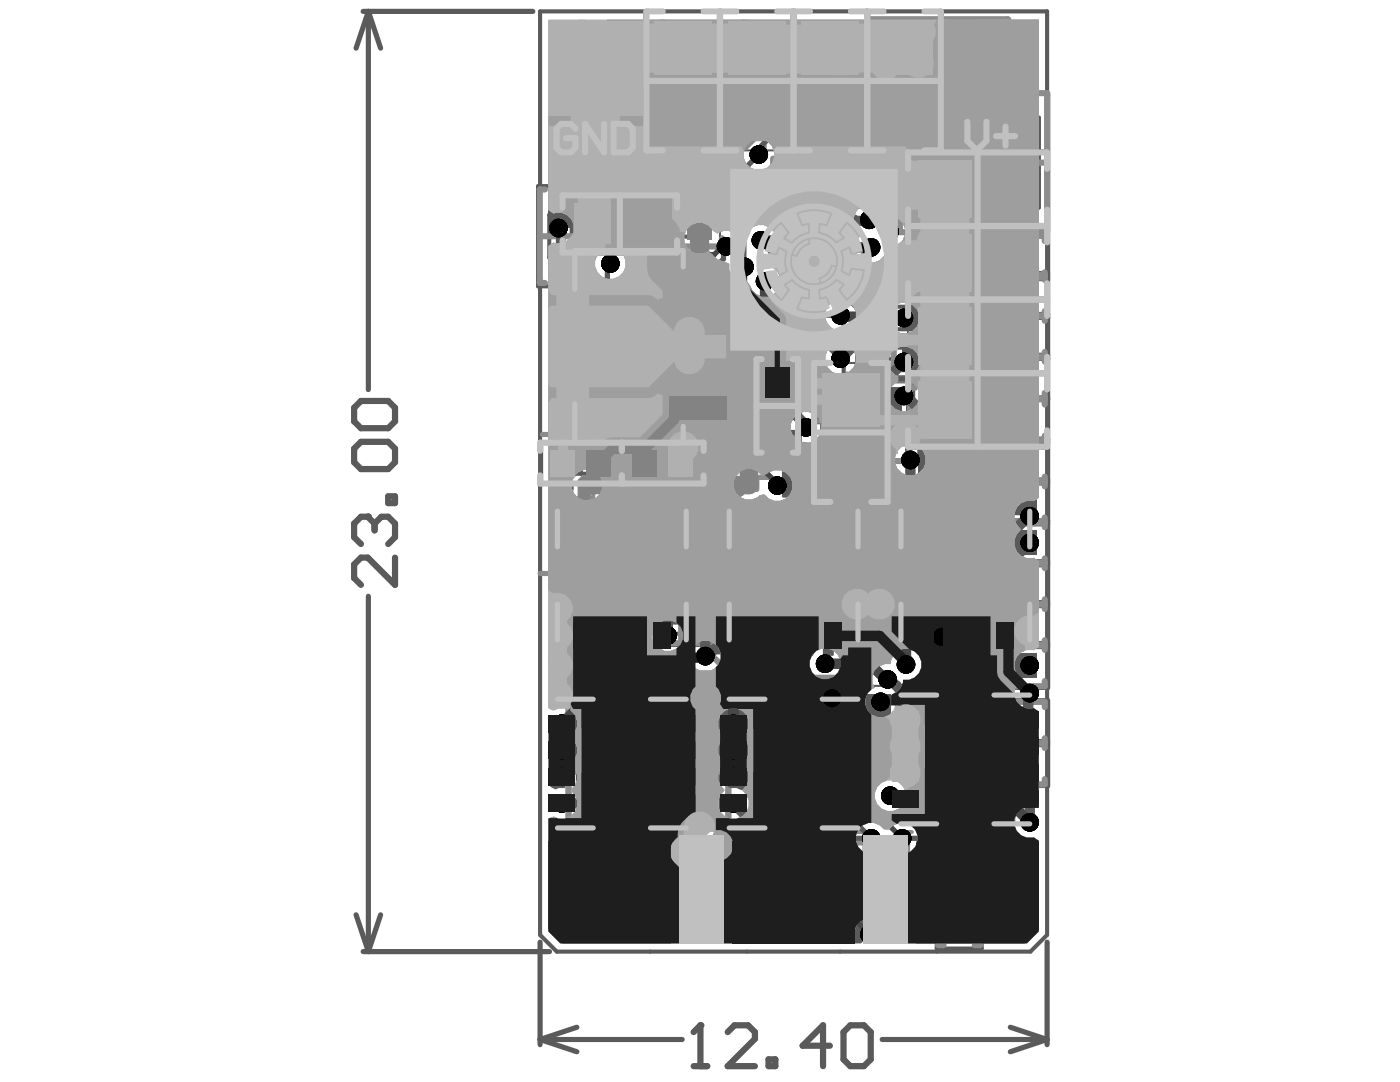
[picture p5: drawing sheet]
<svg xmlns="http://www.w3.org/2000/svg" width="279mm" height="216mm" viewBox="0 0 279 216" stroke-linecap="round" stroke-linejoin="round" font-family="sans-serif">
<g fill="none" stroke="#5a5a5a" stroke-width=".41">
<path d="M143.3 2.3v27.7M144.1 2.3v27.7M158 2.3v27.7M158.8 2.3v27.7M172.7 2.3v27.7M173.5 2.3v27.7M173.5 3.5h27.7v15.5h-27.7M173.5 5.9h-8.2v15.5h8.2M179.2 18.6h30.2v27.7h-30.2zM193.9 18.6v27.7M194.7 18.6v27.7M112.7 38.6h22v12.2h-22z"/>
<path d="M115.9 31.6h8.2v15.5h-8.2zM154.7 25.1h15.5v16.3h-15.5zM154.7 33.3h15.5M181.2 30v59.6h27.8v-59.6h-80.4v-27.7h59.6v27.7M128.2 41h15.5v8.2h-15.5zM181.2 45.5h27.8M181.2 59.4h27.8M181.2 44.7h27.8M162.1 72.4h15.5v27.8h-15.5zM181.2 74.1h27.8M181.2 74.9h27.8M181.2 60.2h27.8"/>
<path d="M108.2 88.3h15.5v8.2h-15.5zM124.5 88.3h15.5v8.2h-15.5zM165.3 83.8h15.5v8.2h-15.5zM122.5 101.4h15.5v8.1h-15.5zM140.6 129.4l5.8-5.8 11 11-5.8 5.7zM154.7 135.2h15.5v8.2h-15.5zM171 136.9h8.2v15.5h-8.2zM113.1 140.1h15.5v27.8h-15.5zM130.2 140.1h15.5v27.8h-15.5zM186.1 156.4h15.5v8.2h-15.5z"/>
</g>
<g fill="none" stroke="#5a5a5a" stroke-width=".82">
<path d="M130.6 7.2h11.5v17.9h-11.5zM132.3 16.1h8.1M136.3 12.1v8.1M147 16.1h8.1M151 12.1v8.1M156.7 7.2h-11.4v17.9h11.4v-20.6h9v20h-9M159 14.5h4.5M159 10.2h4.5v8.6h-4.5zM160 7.2h11.4v17.9h-11.4zM161.2 12.3v4.5M161.6 16.1h8.2M167.3 13.7h4.2"/>
<path d="M167.3 9.5h4.2v8.4h-4.2zM169.4 11.6v4.2M174.7 7.2h11.4v17.9h-11.4zM176.3 16.1h8.2M178.4 5.5h17.9v11.5h-17.9zM180.4 12.1v8.1M183.3 11.2h8.1M187.3 7.2v8.1M107.4 37.1h9v20h-9zM117.9 39.4h4.2M117.9 35.2h4.2v8.4h-4.2zM120 37.3v4.2"/>
<path d="M127.2 32.5h20v8.9h-20zM132.9 34.7h8.5v4.5h-8.5zM134.9 36.9h4.5M137.2 34.7v4.5M158.3 27.1h8.4v4.2h-8.4zM158.3 35.2h8.4v4.3h-8.4zM160.3 29.2h4.3M160.3 37.3h4.3M162.5 27.1v4.2M162.5 35.2v4.3M170.2 21.2h9v20h-9zM172.5 31.2h4.4"/>
<path d="M172.5 26.9h4.4v8.6h-4.4zM174.7 29v4.5M181.2 23.5h11.5v17.9h-11.5zM182.9 32.5h8.1M186.1 32h18v11.5h-18zM186.9 28.4v8.1M191 37.8h8.2M195.1 33.7v8.1M195.9 23.5h11.4v17.9h-11.4zM197.6 32.5h8.1M201.6 28.4v8.1M109.6 47.1h4.5"/>
<path d="M109.6 42.9h4.5v8.5h-4.5zM111.9 44.9v4.5M116.6 40.8h14.2v7.8h-14.2zM119.8 44.7h7.8M123.7 40.8v7.8M131.7 43h8.4v4.2h-8.4zM133.8 45.1h4.3M135.9 43v4.2M189.2 46.7v90.6h20v-90.6h-23.1v11.4h18v-11.4M189.2 54.5h20M189.2 55.7h20M191 52.4h8.2"/>
<path d="M194.9 49h8.6v4.5h-8.6zM194.9 56.7h8.6v4.5h-8.6zM195.1 48.4v8.1M196.9 59h4.5M196.9 51.2h4.5M199.2 49v4.5M199.2 56.7v4.5M150.6 71h9v20h-9zM152.9 76.7h4.5v8.6h-4.5zM155.1 78.7v4.5M162.3 75.3h19.9v8.9h-19.9zM164.1 77.3h11.4v18h-11.4z"/>
<path d="M168 77.5h8.5v4.5h-8.5zM168.4 67.1h20M168.4 67.9h20M170 79.8h4.5M172.3 77.5v4.5M174.1 61.2h8.6v4.5h-8.6zM174.1 69.4h8.6v4.5h-8.6zM176.1 63.5h4.5M176.1 71.6h4.5M178.4 61.2v4.5M178.4 69.4v4.5M181.2 76.7h9v20h-9z"/>
<path d="M186.1 76.1v11.4h23.1M186.1 61.4h18v11.4h-18zM188.4 76.1v-17.1h-20v17.1h35.7v11.4M189.2 79.4h20M189.2 63.5h20M189.2 71.6h20M189.2 62.6h20M189.2 79.8h20M189.2 70.8h20M191 67.1h10.4M194.9 64.9h8.6v4.5h-8.6zM194.9 73h8.6v4.5h-8.6z"/>
<path d="M195.1 63v8.2M195.1 77.7v8.2M196.9 75.3h4.5M199.2 64.9v4.5M199.2 73v4.5M111.7 90.3h8.4v4.2h-8.4zM113.8 92.4h4.3M115.9 90.3v4.2M128.1 90.3h8.4v4.2h-8.4zM130.1 92.4h4.3M132.3 90.3v4.2M152.9 81h4.5"/>
<path d="M165.7 86.3h8.2M168.9 85.8h8.4v4.2h-8.4zM169.8 82.2v8.2M170.9 87.9h4.3M173.1 85.8v4.2M183.5 86.7h4.5M183.5 82.4h4.5v8.6h-4.5zM185.7 84.5v4.4M189.2 88.3h20M189.2 96.5h20M189.2 95.7h20M191 81.8h8.2"/>
<path d="M194.9 81.6h8.6v4.5h-8.6zM194.9 89.8h8.6v4.4h-8.6zM194.9 97.9h8.6v4.5h-8.6zM196.9 83.8h4.5M196.9 92h4.5M199.2 81.6v4.5M199.2 89.8v4.4M199.2 97.9v4.5M125.9 119.7h20v9h-20zM126 103.3h8.4v4.3h-8.4zM128.1 105.5h4.2M130.2 103.3v4.3"/>
<path d="M189.2 112h20M189.2 104.6h20M189.2 103.8h20M189.2 112.8h20M194.9 106.1h8.6v4.5h-8.6zM194.9 114.2h8.6v4.5h-8.6zM196.9 116.5h4.5M196.9 100.2h4.5M196.9 108.3h4.5M199.2 106.1v4.5M199.2 114.2v4.5M131.7 122h8.5v4.5h-8.5z"/>
<path d="M133.7 124.2h4.5M135.9 122v4.5M144.5 130.5l3-3 6 5.9-3 3zM147.5 130.5l3 3M150.5 130.5l-3 3M158.3 137.2h8.4v4.2h-8.4zM160.3 139.3h4.3M162.5 137.2v4.2M189.2 139.7h20v17.1h-20zM189.2 121h20M189.2 128.3h20M189.2 120.1h20"/>
<path d="M189.2 129.1h20M194.9 122.4h8.6v4.5h-8.6zM194.9 130.5h8.6v4.5h-8.6zM196.9 132.8h4.5M196.9 124.6h4.5M199.2 122.4v4.5M199.2 130.5v4.5M115.3 145h11v18h-11zM116.8 154h8.1M120.8 149.9v8.2M132.5 145h11v18h-11zM133.9 154h8.2"/>
<path d="M138 149.9v8.2M173 144.6h4.2M173 140.4h4.2v8.4h-4.2zM175.1 142.5v4.2M189.2 148.7h20M189.2 147.9h20M189.7 158.4h8.4v4.2h-8.4zM193.9 158.4v4.2M194.9 142h8.6v4.4h-8.6zM194.9 150.1h8.6v4.5h-8.6zM196.9 144.2h4.5M196.9 152.4h4.5"/>
<path d="M199.2 142v4.4M199.2 150.1v4.5M186.9 169.3h9v20h-9zM189.2 179.3h4.5M189.2 175h4.5v8.6h-4.5zM191.4 177v4.5M191.8 160.5h4.2"/>
</g>
<g fill="none" stroke="#5a5a5a" stroke-width="1">
<path d="M72.5 2.3h33.8M73.5 2.3l2.5 7.3M73.5 2.3l-2.4 7.3M73.5 2.3v75.4M110.2 75.3l26-25.9 25.9 25.9-25.9 26zM73.5 119v70.9M71.1 182.5l2.4 7.4M72.5 189.9h37.2M76 182.5l-2.5 7.4M107.8 188v20.5M209 188v20.5M107.8 207.4l7.3 2.5"/>
<path d="M107.8 207.4h28.3M115.1 205l-7.3 2.4M176.1 207.4h32.9M201.6 205l7.4 2.4M209 207.4l-7.4 2.5"/>
</g>
<path d="M138.4 212.7h2.7M139.8 204.6v8.1" fill="none" stroke="#5a5a5a" stroke-width="1.2"/>
<circle cx="139.8" cy="204.6" r=".62" fill="#5a5a5a"/>
<path d="M73.4 103.1h-1.4l-1.3 1.4v2.7l1.3 1.4M78.8 111.3v5.4l-5.4-5.4h-1.4l-1.3 1.3v2.7l1.3 1.4M139.8 204.6l-1.4 1.3M145.2 205.9l1.4-1.3h2.7l1.4 1.3v1.4l-5.5 5.4h5.5M153.4 211.4h1.3v1.3h-1.3zM165.6 208.7h-5.4l4.1-4.1v8.1M168.3 205.9l1.4-1.3h2.7l1.4 1.3v5.5l-1.4 1.3h-2.7l-1.4-1.3z" fill="none" stroke="#5a5a5a" stroke-width="1.2"/>
<circle cx="73.4" cy="103.1" r=".62" fill="#5a5a5a"/>
<path d="M70.7 81.4l1.3-1.4h5.5l1.3 1.4v2.7l-1.3 1.3h-5.5l-1.3-1.3zM70.7 89.5l1.3-1.3h5.5l1.3 1.3v2.7l-1.3 1.4h-5.5l-1.3-1.4zM77.5 99h1.3v1.4h-1.3zM73.4 103.1l1.4 1.4M74.8 104.5v1.3M74.8 104.5l1.3-1.4h1.4l1.3 1.4v2.7l-1.3 1.4" fill="none" stroke="#5a5a5a" stroke-width="1.2"/>
<path d="M107.8 2.3h101.2v184.3l-3.4 3.3h-94.5l-3.3-3.3z" fill="none" stroke="#5a5a5a" stroke-width=".82"/>
<g fill="none" stroke="#8c8c8c" stroke-width="1.2">
<path d="M157.1 14.5h8.3M158.1 5.2h-1v18.6h1M164.3 5.2h1.1v18.6h-1.1M166.9 5.5h-1.6v16.3h1.6M171.8 5.5h1.7M179.6 18.6v27.7h3.3M187.3 3.9v14.7M194.3 18.6v27.7M201.2 7.2v-3.3h-27.7v17.9h-1.7M201.2 15.3v3.3h-27.7M205.7 18.6h3.3v27.7h-3.3M108.8 37.8h-1.1v18.7h1.1"/>
<path d="M115 37.8h1v18.7h-1M117.6 31.2h-1.7v16.3h1.7M122.5 31.2h1.6v16.3h-1.6M127.8 33.8v-1h18.7v1M137.2 32.8v8.3M154.3 26.7v-1.6h16.3v1.6M154.3 31.6v3.3M154.3 39.8v1.6h16.3v-1.6M154.3 33.3h16.3M170.6 31.2h8.2M170.6 31.6v3.3M171.6 21.9h-1v18.7h1"/>
<path d="M177.8 21.9h1v18.7h-1M179.6 32.5h29.4M107.7 47.1h8.3M127.8 42.7v-1.7h16.3v1.7M127.8 47.5v1.7h16.3v-1.7M127.8 40v1.1h18.7v-1.1M178.4 59.3v16.5M189.9 48.1v-1h18.6v1M189.9 54.3v1.6M189.9 54.8h18.6M189.9 55.4h18.6M191 46.3h6.6"/>
<path d="M199.2 47.1v32.3M208.5 54.3v1.6M162.9 76.7v-1.1h18.7v1.1M169 60.3v-1h18.7v1M169 74.7v1.1h18.7v-1.1M169 67.6h18.7M169 66.6v1.9M169 67.5h18.7M172.3 75.6v8.3M182.6 77.4h-1v18.6h1M187.7 66.6v1.9M188.8 77.4h1.1v19.6"/>
<path d="M189.9 79.7h18.6v1M189.9 62.1v1.9M189.9 70.2v2M189.9 63h18.6M189.9 71.3h18.6M189.9 71.1h18.6M189.9 63.1h18.6M199.2 79.7v57.2M208.5 62.1v1.9M208.5 70.2v2M208.5 78.4v1h-18.6M162.9 82.9v1h18.7"/>
<path d="M164.9 85.5v-1.7h16.3v1.7M164.9 90.4v1.6h16.3v-1.6M181.6 86.7h8.3M188.8 96h1.1M189.9 88h18.6M189.9 96.1h18.6M189.9 87.9h18.6M189.9 96h18.6M208.5 86.9v2M208.5 95.1v1.9M122.1 103v-1.6h16.3v1.6M122.1 107.9v1.6h16.3v-1.6"/>
<path d="M189.9 103.3v1.9M189.9 111.4v2M189.9 119.6v1.9M189.9 112.3h18.6M189.9 104.3h18.6M189.9 112.5h18.6M189.9 104.2h18.6M208.5 103.3v1.9M208.5 111.4v2M208.5 119.6v1.9M126.6 121.1v-1h18.7v1M126.6 127.3v1.1h18.7v-1.1"/>
<path d="M135.9 120.1v8.3M141.5 127.9l-1.2 1.2 11.6 11.5 1.1-1.1M145 124.5l1.1-1.2 11.5 11.6-1.1 1.1M154.3 136.9v-1.7h16.3v1.7M172.7 136.5h-1.7v16.3h1.7M177.6 136.5h1.6v16.3h-1.6M189.9 135.9v1h18.6v-1M189.9 127.7v2M189.9 120.6h18.6M189.9 128.6h18.6M189.9 128.8h18.6M189.9 120.5h18.6"/>
<path d="M208.5 127.7v2M113.5 154h14.7M115.1 140.1h-1.6v27.8h1.6M126.6 140.1h1.6v27.8h-1.6M130.6 154h14.7M132.3 140.1h-1.7v27.8h1.7M143.7 140.1h1.6v27.8h-1.6M154.3 141.8v1.6h16.3v-1.6M185.7 158.1v-1.7h16.3v1.7M189.9 141.1v-1h18.6v1M189.9 155.5v1h18.6v-1M189.9 147.3v2"/>
<path d="M189.9 148.3h18.6M189.9 148.2h18.6M199.2 140.1v16.4M208.5 147.3v2M185.7 163v1.6h16.3v-1.6M187.3 179.3h8.3M188.3 170h-1v18.6h1M194.5 170h1.1v18.6h-1.1"/>
</g>
<path d="M135 50.5l1.2-1.1 1.1 1.1M111.4 74.2l-1.2 1.1 1.2 1.2M161 74.2l1.1 1.1-1.1 1.2M108.2 86.7h10.2l2.4 2.4v22.9l-2.4 2.4h-10.6M153.4 95.3h-2.4v2.4M181.3 95.3h2.4v2.4M135 100.1l1.2 1.2 1.1-1.2M113.7 128.3h18v9.8h-18zM151 125.5v2.4h2.4M183.7 125.5v2.4h-2.4M151 143.4h18v19.6h-18zM151 153.2h18" fill="none" stroke="#8c8c8c" stroke-width="1"/>
<path d="M121.7 176.4v4.1M123.7 177.8l1.4 2.7 1.3-2.7M121 180.5h1.3" fill="none" stroke="#8c8c8c" stroke-width=".98"/>
<circle cx="121.7" cy="176.4" r=".49" fill="#8c8c8c"/>
<path d="M112.8 177.1l.7-.7h1.4l.6 .7v2.7l-.6 .7h-1.4l-.7-.7zM118.3 179.8h.6v.7h-.6zM121.7 176.4l.6 .7" fill="none" stroke="#8c8c8c" stroke-width=".98"/>
<path d="M146.7 168.7h3M148.2 167.2v3M156.9 170.9v-3l1.5-1.5 1.4 1.5v3M156.9 168.7h2.9M172.5 166v4.5h-2.2l-.8-.7v-.8l.8-.7h2.2M180.5 166h1.5M180.5 170.5h1.5M181.2 166v4.5" fill="none" stroke="#8c8c8c" stroke-width=".82"/>
<circle cx="172.5" cy="168.3" r=".41" fill="#8c8c8c"/>
<g fill="none" stroke="#8c8c8c" stroke-width=".82">
<path d="M115.7 89.4l.7-.7h1.3l.7 .7v2.7l-.7 .7h-1.3l-.7-.7M115.7 95.9l.7-.6h2v4h-2l-.7-.6zM115.7 103.8h2.7M115.7 110.4h2.7M117 102.5v2.7M134 169.5h3M172.5 166h-2.2l-.8 .8v.7l.8 .8h2.2"/>
<circle cx="138.5" cy="48.2" r=".41"/>
</g>
<path d="M114 25.9h3.8M127.5 23.9l3.8 5.7M131.3 23.9l-3.8 5.7M133.2 23.9h3.8M135.1 23.9v5.7M143 23.9l3.8 5.7M146.8 23.9l-3.8 5.7M150.6 27.7l-1.9 1.9M152.5 27.7h-2.8l-1-1v-1.9l1-.9h2.8v5.7" fill="none" stroke="#8c8c8c" stroke-width=".98"/>
<circle cx="169" cy="40.2" r=".49" fill="none" stroke="#8c8c8c" stroke-width="1.2"/>
<circle cx="157.2" cy="87.3" r=".82" fill="none" stroke="#8c8c8c" stroke-width="1.6"/>
<path d="M132.6 142.3l2.5-.1 .4-.3 .3-.6h2.8a2.93 2.93 0 0 0 4.2 .3h5.2l1.4 1.4v14.7h-1.4l-1-.4h-1.3l-1-.7-.1-3.8-.4-1-.9-.4h-10.7z" fill="#5a5a5a"/>
<path d="M109.4 107.7l1.1-.5 .6 .3h1.5l1-.4h1.1v5.2a3.1 3.1 0 0 0-2.3 2.9 3.1 3.1 0 0 0 2.3 3v8.5l.6 .5v1.5h-1.6v9h19l2.3 2.3-.4 .9h-3.4v11.9h12.1v12.8a3 3 0 0 0-3.1 2.4 3 3 0 0 0 1.8 3.5l.3 1.2-.4 .3-.3 1v12.2l.5 1.1-.4 1h-29.9l-2.4-2.4v-22.5l1.1-.4a3.1 3.1 0 0 0 4-.6 3.1 3.1 0 0 0 0-4.1l-.6-.6a3.3 3.3 0 0 0 1-3.9l.6-1h12.1v-11.9h-13.5l-1 .6-.4-.2h-1.2l-1 .5-1.1-.5z" fill="#b0b0b0"/>
<path d="M109.8 143.2l.2-.2h1a1.55 1.55 0 0 1 1.7-.2l.9-.1 .8-.4h11.9v9.1l-11.1 .1-.6 .3-.8 1.3-.1 1.1a2.27 2.27 0 0 1-.8 2.6l-.2 .5h-1.2l-.6 .2-1.1-.5z" fill="#5a5a5a"/>
<path d="M187.3 4.3l.9-.4h19.1v28.6h-27v-14.3h7z" fill="#9e9e9e"/>
<g fill="none" stroke="#5a5a5a" stroke-width="1">
<path d="M132.3 12.9v10.2l-8.2 8.1v14.5M148.6 15.3l-13.9 13.9h-3.2l-5.4 5.3v11.8l-2.8 2.9M148.6 53.3v.4l-3.2 3.2M169 43.9h4.5M184.9 52.8l-10.6 10.7M151.2 87.4h1l1.2 1.3h7.2l4.7 4.7M153.9 90.7h4.7l2.6 2.7M156.5 95.5l-1.4 1.4M156.5 95.5h.1M156.7 95.4l-.1 .1M156.7 95.3v.1M156.7 95.3l.5 .5"/>
<path d="M160.8 85.3h-.7l-1 1h-3.2M180 167.3h11.4M191.4 167.3v7.3M197.5 160.5l-2 1.9v.8l-4.1 4.1M181.2 180.1l3.9 3.9h6.3"/>
</g>
<path d="M139.6 51.4v.3M140.8 43.9l-1.3 1.2" fill="none" stroke="#838383" stroke-width="2.1"/>
<path d="M174.7 36.5l2.9 2.9v6.8M203.9 100.2l1.3 1.3v1.2l.3 .3M158.4 139.8l1.8 1.8v4.5l2.3 2.2h1M161.2 127.4v2.4l-1.2 1.2v7.2l-1.1 1.1M169.4 127.4v6.4l-1.9 1.9v2.2l-1.4 1.4M173.4 134.1l-2.9 2.9v7.4l2.4 2.4h.8l1.4 1.4h-.2l-7.4 7.6h-1.8l-2.2 2.3" fill="none" stroke="#5a5a5a" stroke-width="2.1"/>
<path d="M192.2 18.6v.4l-.6 .6v2.1l-4.3 4.2M203.7 18.6v5.3l-2.1 2h-14.7M140.8 139.3h.1M140.9 139.3h8.1l4.4 4.4v3l1.5 1.6M154.9 148.1v10.6l-1.6 1.6v2.1l-6.3 6.3M143.3 168.7h3.7M147 168.7v11.4" fill="none" stroke="#9e9e9e" stroke-width="2.1"/>
<path d="M186.9 39h14.7" fill="none" stroke="#b0b0b0" stroke-width="9.8"/>
<path d="M186.9 39l.9 .8v9M201.6 39l2.3 2.2v10M136.2 60.5v14.8" fill="none" stroke="#b0b0b0" stroke-width="2.1"/>
<circle cx="180.4" cy="63.5" r=".52" fill="#5a5a5a"/>
<g fill="none" stroke="#5a5a5a" stroke-width="1">
<path d="M161.2 19.2v.6M129.9 38.9h.1M135 35l-1.9 1.9h-1.2l-3.7 3.7v11.3l1.6 1.7v.9M135 34.1l2-2.1h8.3l2.9 2.9M158.9 29v.4l-2 1.9h-.1M120 43h-.1l-2 1.9v.9l-3.5 3.5h-.6l-1.9 1.9v.6M121.8 52.6v.7l-.6 .6v3.6l2.8 2.8M123.3 49.2h-2.9l-2.4 2.4v5.7l-1 .9v5.6M124.1 45.7l-1.4 1.4h-3.1l-3.7 3.7v4.5l-2.4 2.4v9.4M142.5 53.6v.9M144.9 49.2l-.5 .5M173.8 49.4l-2.3 2.3h-2.2l-.3 .3"/>
<path d="M156.9 69h.6l.9-.9 5.8-.1 3.5 3.6M167.7 62.9h-10.5l-3.1 3.2M180.4 63.5h2.7M193.9 67.1l-5.1 5.1v2.4l-1 1h-15.5M113.5 86.3l2.9 2.9v3.6l-4.5 4.5M146 105.3l-7.8 7.7h-11.4M149.2 109.5l-7.6 7.6h-18.1M149.2 105.5l-9.7 9.6h-14.3M173.9 167.3h-4.3l-11.2 11.2v4.3M172.7 180.1v2.4l.5 .5v3.1l.3 .3"/>
</g>
<path d="M162.9 48h6.1M163.7 47.5l-2.5 2.5M135.8 60.5h.4M136.2 84v11.2M180.6 87.2l-.3 .3h-3.2l-.4 .4M180.7 154.2l.3 .3h3.4l5.9 5.9v.1" fill="none" stroke="#b0b0b0" stroke-width="2.1"/>
<path d="M174.7 35.9v.6M147.3 117.8l-2 1.9h-18.7M140.8 130.9h.4M150.2 127.4l-1.9 1.9h-1.7M151.5 134.5h-2l-1.1 1.1h-3.1l-.8-.8h-16.7" fill="none" stroke="#5a5a5a" stroke-width="2.1"/>
<path d="M115.9 12.9v18.8l4 4.1h.1M141.9 36.9h-.7l-1.9 2v.6l-1.6 1.6h-1.5l-3.9 3.8v.2M170.9 108l4.6 4.6" fill="none" stroke="#b0b0b0" stroke-width="1"/>
<path d="M158.9 37.3v.2l-1.4 1.4h-1.4l-2.6 2.7M140.8 43.9h12.7M117.2 96.8l-.3 .3v1.7l-5 5M144 97.6v4.4l-5.5 5.5v1.3l-1.4 1.4h-6.3" fill="none" stroke="#838383" stroke-width="2.1"/>
<path d="M169.4 88v7.8" fill="none" stroke="#9e9e9e" stroke-width="2.1"/>
<circle cx="153.5" cy="43.9" r="1.04" fill="#838383"/>
<path d="M169.4 17.3l-1.9 1.9M160.8 27.1l-1.9 1.9M163.8 24.3l-2.8 2.8M172.8 24.3l1.9 1.9v.3M111.9 42.4v2.7l-.4 .4M111.9 51.8l-1.3 1.2v16l1.9 1.9v1M113.5 67.1l1.9 1.9" fill="none" stroke="#5a5a5a" stroke-width="1"/>
<path d="M161.2 9.8l.2 .2" fill="none" stroke="#b0b0b0" stroke-width="2.1"/>
<circle cx="166.1" cy="29.2" r="1.04" fill="#b0b0b0"/>
<path d="M115.9 16.1l2.9 2.9M169.4 10.1h10.3M166.1 29.2v8.3l-2.4 2.4v7.6M153.5 52h5.7l2-2v2.8l3.3 3.3h3.5M187.8 48.8h.4M176.7 88l.8 .8M180.7 148.9v5.3" fill="none" stroke="#b0b0b0" stroke-width="2.1"/>
<path d="M130.4 43l1.9 1.9M132.3 45.1l-.5 .5" fill="none" stroke="#b0b0b0" stroke-width="1"/>
<path d="M148.6 12.9v2.4M160.8 27.1h.2M144.4 51.7l-1.9 1.9M168.4 58.8h-12.8l-4.4 4.4M194.5 51.2l-1.6 1.6h-8M117 63.8l1.3 1.3v1M159.8 71.9h.9l4.6 4.5v1.4l1.9 2h1l4.1-4.2M110.6 81v7.5M115.4 81.7v1l-1.9 1.9v1.7" fill="none" stroke="#5a5a5a" stroke-width="1"/>
<path d="M140.5 50.5l-.9 .9" fill="none" stroke="#838383" stroke-width="2.1"/>
<path d="M177.2 135.6h.4l2.8 2.8h2.4l4.1 4.2" fill="none" stroke="#5a5a5a" stroke-width="2.1"/>
<path d="M117.6 133.2l1.6 1.6" fill="none" stroke="#9e9e9e" stroke-width="2.1"/>
<circle cx="168.4" cy="58.8" r=".52" fill="#5a5a5a"/>
<g fill="none" stroke="#5a5a5a" stroke-width="1">
<path d="M168.4 58.8l4.7 4.7M185.6 60.6v.9l-1.9 2M124 90.3l-2.7 2.8v5l-4.3 4.2v8.3l6.5 6.5M126.9 93.2l-2.3 2.4v2.2l-5 4.9v6.8l5.6 5.6M129.8 96.1h-.6l-7.1 7.1v5.1l4.7 4.7M148.3 90.3h.2l2.3 2.3h1.3l1.8-1.9M154.1 84.5l1.8 1.8M161.2 93.4v2.4M163 82v.6l1.2 1.2h19.7l1.8-1.8M165.3 93.4v2.4M149.2 105.5h2.4M149.2 109.5h2.4"/>
<path d="M151.6 101.4l-.6 .6h-2.6l-2.4 2.4v.9"/>
</g>
<path d="M203.3 51.2h.6M136.2 75.3v8.7M177.5 88.8v7.1M177.5 96.2v5.2l-10.1 10.2M203.9 83.8v8.2" fill="none" stroke="#b0b0b0" stroke-width="2.1"/>
<path d="M149 96.6h.5M128 107.5l2.8 2.7" fill="none" stroke="#838383" stroke-width="2.1"/>
<path d="M203.9 87.9h-13l-1.1 1.2v5.5l-2.3 2.3h-9.4l-.6-.7v-.3M175.5 112.6v7.9" fill="none" stroke="#b0b0b0" stroke-width="1"/>
<path d="M169.4 95.8h.1M169.5 87.9l-.1 .1M115.5 115.2v.5l2.1 2v15.5" fill="none" stroke="#9e9e9e" stroke-width="2.1"/>
<path d="M126.6 119.7l-1.3 1.3v11.4l2.5 2.4M151.6 117.7l-4.3 .1M183.1 113.6h11l.4 .4M185.6 117.8h2.2l1.2 1.2v3l1.2 1.2h2.9l1.4 1.4M194.5 100.2l-1.4 1.4h-1.5l-2.2 2.2v3.7l-2 2h-4.3M131.2 124.2h.3l1.4 1.4v.7l.4 .4M146.5 129.4l-.2 .1h-3.7l-1.4 1.4M150.2 127.4h7M151.6 121.8h-2.4l-1.7 1.6h-6.1l-.8 .8M173.5 127.4l-.1 6.7M177.6 127.4h4.7l5.8 5.7v5.3l5.8 5.8h.6M183.1 121.8h2.5v2.5l2.3 2.3v.5" fill="none" stroke="#5a5a5a" stroke-width="2.1"/>
<circle cx="188.3" cy="57.8" r=".52" fill="#5a5a5a"/>
<path d="M194.5 59v8.1h-.6M154.1 66.1v1l-1.2 1.1v2.1l4.6 4.6v.9l-1.6 1.6v2.2l1 1.1v1M159.8 78.8l3.2 3.2M173.1 63.5h1.2M173.7 63.5v8.1M183.1 63.5h.6M185.6 60.6l5.5-5.5h7.1l1.1 1.1v6.9l4 4h.6v8.2M194.5 75.3v8.5h-6.9l-1.9-1.8" fill="none" stroke="#5a5a5a" stroke-width="1"/>
<path d="M203.9 51.2v7.8" fill="none" stroke="#b0b0b0" stroke-width="2.1"/>
<path d="M203.9 124.6h.4l1.2 1.3" fill="none" stroke="#b0b0b0" stroke-width="1"/>
<path d="M205.5 132.8h-1.6" fill="none" stroke="#5a5a5a" stroke-width="2.1"/>
<circle cx="203.9" cy="83.8" r="1.04" fill="#b0b0b0"/>
<path d="M132.7 99l-4.7 4.6v.4l-1.4 1.5 1.4 1.4v.6M142.5 96.1l1.5 1.5M149 96.6l-1.4 1.5h-2.8" fill="none" stroke="#838383" stroke-width="2.1"/>
<path d="M131.8 45.6v5.2l.9 .9v.2l3.5 3.5v5.1M139.6 99l.2 .4-6 5.9v.2" fill="none" stroke="#b0b0b0" stroke-width="2.1"/>
<path d="M144.4 49.7v2M112.5 78.8v.3l-1.9 1.9M110.6 88.5l1.3 1.2v1.1" fill="none" stroke="#5a5a5a" stroke-width="1"/>
<circle cx="145.4" cy="93.2" r="1.04" fill="#b0b0b0"/>
<path d="M136.2 84l9.2 9.2M136.2 95.2l3.4 3.5v.3M180.7 143.6v5.3" fill="none" stroke="#b0b0b0" stroke-width="2.1"/>
<path d="M194.5 92v8.2M194.5 108.3v8.2h-.6M205.5 138.3l-.3 .3v4.3l-1.3 1.3M186.9 142.6v4.1l4.3 4.2h1.9l1.4 1.5M203.9 152.4h.2l1.4 1.4v10.3" fill="none" stroke="#5a5a5a" stroke-width="2.1"/>
<path d="M203.9 92h-.6l-4.1 4v24.6l4.1 4h.6M199.2 115.7h3.9l.8 .8" fill="none" stroke="#b0b0b0" stroke-width="1"/>
<path d="M203.9 108.3h1.6" fill="none" stroke="#5a5a5a" stroke-width="1"/>
<circle cx="194.5" cy="124.6" r="1.04" fill="#5a5a5a"/>
<path d="M194.5 124.6v8.2" fill="none" stroke="#5a5a5a" stroke-width="2.1"/>
<path d="M161.2 19.2h6.3M161.2 19.8l-9.3 9.3v1.2l-.5 .5M135 34.1v.9M156.8 31.3l-3.6 3.6h-5M163.8 24.3h9M145.4 56.9v.5" fill="none" stroke="#5a5a5a" stroke-width="1"/>
<path d="M161.4 10h7.9l.1 .1M179.7 10.1l1.1 1.1" fill="none" stroke="#b0b0b0" stroke-width="2.1"/>
<path d="M140.5 47.5v3M153.5 41.6v2.3" fill="none" stroke="#838383" stroke-width="2.1"/>
<g fill="#000">
<circle cx="151.4" cy="30.8" r="1.84"/>
<circle cx="151.9" cy="48" r="1.84"/>
</g>
<g fill="#b0b0b0">
<circle cx="161.2" cy="9.8" r="1.84"/>
<circle cx="169.4" cy="10.1" r="1.84"/>
</g>
<circle cx="148.6" cy="53.3" r="1.84" fill="#000"/>
<g fill="#b0b0b0">
<circle cx="186.9" cy="39" r="1.84"/>
<circle cx="190.6" cy="41.8" r="1.84"/>
<circle cx="190.6" cy="35.7" r="1.84"/>
<circle cx="183.3" cy="12.5" r="1.84"/>
<circle cx="176.7" cy="12.9" r="1.84"/>
<circle cx="183.7" cy="6.4" r="1.84"/>
<circle cx="176.3" cy="6.4" r="1.84"/>
<circle cx="126.1" cy="72" r="1.84"/>
<circle cx="126.1" cy="66.7" r="1.84"/>
<circle cx="137.6" cy="71.6" r="1.84"/>
<circle cx="180.6" cy="87.2" r="1.84"/>
<circle cx="137.6" cy="66.3" r="1.84"/>
<circle cx="136.3" cy="89.1" r="1.84"/>
<circle cx="139.6" cy="165" r="1.84"/>
<circle cx="139.6" cy="175.6" r="1.84"/>
<circle cx="139.6" cy="180.9" r="1.84"/>
<circle cx="139.6" cy="185.8" r="1.84"/>
<circle cx="136.8" cy="169.9" r="1.84"/>
<circle cx="180.7" cy="154.2" r="1.84"/>
<circle cx="187.8" cy="48.8" r="1.84"/>
<circle cx="166.1" cy="37.3" r="1.84"/>
<circle cx="113.1" cy="7.6" r="1.84"/>
<circle cx="113.1" cy="19" r="1.84"/>
<circle cx="118.8" cy="13.3" r="1.84"/>
<circle cx="118.8" cy="19" r="1.84"/>
<circle cx="119.2" cy="7.6" r="1.84"/>
<circle cx="111.3" cy="126.8" r="1.84"/>
<circle cx="111.3" cy="132.8" r="1.84"/>
<circle cx="111.3" cy="121.4" r="1.84"/>
<circle cx="111.3" cy="138.8" r="1.84"/>
<circle cx="161.2" cy="50" r="1.84"/>
<circle cx="171" cy="120.5" r="1.84"/>
<circle cx="175.5" cy="120.5" r="1.84"/>
<circle cx="205.5" cy="125.9" r="1.84"/>
<circle cx="180.7" cy="143.6" r="1.84"/>
<circle cx="180.7" cy="148.9" r="1.84"/>
</g>
<circle cx="139.6" cy="47.5" r="1.84" fill="#838383"/>
<g fill="#000">
<circle cx="144.9" cy="49.2" r="1.84"/>
<circle cx="181.7" cy="91.8" r="1.84"/>
<circle cx="205.5" cy="103" r="1.84"/>
<circle cx="205.5" cy="108.3" r="1.84"/>
</g>
<circle cx="192.2" cy="7.2" r="1.84" fill="#9e9e9e"/>
<g fill="#000">
<circle cx="152.7" cy="56.1" r="1.84"/>
<circle cx="177.6" cy="46.2" r="1.84"/>
<circle cx="155.1" cy="96.9" r="1.84"/>
<circle cx="160.8" cy="85.3" r="1.84"/>
</g>
<circle cx="140.8" cy="139.3" r="1.84" fill="#9e9e9e"/>
<circle cx="166" cy="139.3" r="1.84" fill="#000"/>
<circle cx="143.3" cy="168.7" r="1.84" fill="#9e9e9e"/>
<g fill="#000">
<circle cx="173.5" cy="43.9" r="1.84"/>
<circle cx="173.8" cy="49.4" r="1.84"/>
<circle cx="167.7" cy="71.6" r="1.84"/>
<circle cx="167.7" cy="62.9" r="1.84"/>
<circle cx="180.4" cy="63.5" r="1.84"/>
</g>
<circle cx="117.2" cy="96.8" r="1.84" fill="#838383"/>
<circle cx="121.8" cy="52.6" r="1.84" fill="#000"/>
<circle cx="169.5" cy="94.6" r="1.84" fill="#9e9e9e"/>
<g fill="#000">
<circle cx="111.5" cy="45.5" r="1.84"/>
<circle cx="180.4" cy="79" r="1.84"/>
<circle cx="180.4" cy="72.2" r="1.84"/>
<circle cx="140.8" cy="130.9" r="1.84"/>
<circle cx="177.2" cy="135.6" r="1.84"/>
<circle cx="175.7" cy="140.1" r="1.84"/>
<circle cx="173.9" cy="167.3" r="1.84"/>
<circle cx="180" cy="167.3" r="1.84"/>
<circle cx="173.5" cy="186.4" r="1.84"/>
</g>
<g fill="#9e9e9e">
<circle cx="198" cy="12.9" r="1.84"/>
<circle cx="192.2" cy="18.6" r="1.84"/>
<circle cx="203.7" cy="18.6" r="1.84"/>
<circle cx="203.7" cy="7.2" r="1.84"/>
</g>
<g fill="#000">
<circle cx="146.4" cy="155" r="1.84"/>
<circle cx="112.1" cy="160.3" r="1.84"/>
<circle cx="146.4" cy="160.3" r="1.84"/>
</g>
<circle cx="149.5" cy="96.6" r="1.84" fill="#838383"/>
<g fill="#000">
<circle cx="133.3" cy="126.8" r="1.84"/>
<circle cx="164.7" cy="132.4" r="1.84"/>
<circle cx="180.8" cy="132.6" r="1.84"/>
<circle cx="187.9" cy="127.1" r="1.84"/>
<circle cx="205.5" cy="132.8" r="1.84"/>
<circle cx="112.1" cy="144.4" r="1.84"/>
<circle cx="112.1" cy="149.7" r="1.84"/>
<circle cx="112.1" cy="155" r="1.84"/>
<circle cx="146.4" cy="144.4" r="1.84"/>
<circle cx="146.4" cy="149.7" r="1.84"/>
</g>
<circle cx="169.4" cy="98.5" r="1.84" fill="#9e9e9e"/>
<circle cx="205.5" cy="164.1" r="1.84" fill="#000"/>
<circle cx="115.5" cy="115.2" r="1.84" fill="#9e9e9e"/>
<g fill="#000">
<circle cx="205.5" cy="138.3" r="1.84"/>
<circle cx="177.7" cy="158.8" r="1.84"/>
</g>
<path d="M175.5 5.5h10.6v11.5h-10.6z" fill-rule="evenodd" fill="#b0b0b0"/>
<g fill="#9e9e9e">
<path d="M188.6 5.5h10.6v11.5h-10.6z" fill-rule="evenodd"/>
<path d="M195.9 20.6h11.4v10.6h-11.4z" fill-rule="evenodd"/>
</g>
<g fill="#b0b0b0">
<path d="M195.9 33.7h11.4v10.6h-11.4z" fill-rule="evenodd"/>
<path d="M181.2 33.7h11.5v10.6h-11.5z" fill-rule="evenodd"/>
</g>
<path d="M181.2 20.6h11.5v10.6h-11.5z" fill-rule="evenodd" fill="#9e9e9e"/>
<g fill="#5a5a5a">
<path d="M163.6 136.7h4.9v5.2h-4.9z" fill-rule="evenodd"/>
<path d="M156.4 136.7h4.9v5.2h-4.9z" fill-rule="evenodd"/>
</g>
<path d="M142.9 174l2-2.1h4.1l2 2.1v12.2l-2 2.1h-4.1l-2-2.1z" fill="#9e9e9e"/>
<path d="M152.3 154.8h5.3v6.5h-5.3z" fill-rule="evenodd" fill="#9e9e9e"/>
<path d="M159.2 154.8h8.6v6.5h-8.6z" fill-rule="evenodd" fill="#5a5a5a"/>
<path d="M152.3 145h5.3v6.5h-5.3z" fill-rule="evenodd" fill="#9e9e9e"/>
<path d="M159.2 145h8.6v6.5h-8.6z" fill-rule="evenodd" fill="#5a5a5a"/>
<path d="M117.4 33.4h5.2v4.8h-5.2z" fill-rule="evenodd" fill="#b0b0b0"/>
<path d="M117.4 40.5h5.2v4.9h-5.2z" fill-rule="evenodd" fill="#5a5a5a"/>
<path d="M187.8 157.9h4.9v5.2h-4.9z" fill-rule="evenodd" fill="#b0b0b0"/>
<path d="M195 157.9h4.9v5.2h-4.9z" fill-rule="evenodd" fill="#5a5a5a"/>
<path d="M163.6 26.6h4.9v5.2h-4.9z" fill-rule="evenodd" fill="#b0b0b0"/>
<path d="M156.4 26.6h4.9v5.2h-4.9z" fill-rule="evenodd" fill="#5a5a5a"/>
<path d="M137.1 42.5h4.9v5.2h-4.9z" fill-rule="evenodd" fill="#838383"/>
<path d="M129.9 42.5h4.9v5.2h-4.9z" fill-rule="evenodd" fill="#b0b0b0"/>
<g fill="#5a5a5a">
<path d="M189 180.9h4.9v6.1h-4.9z" fill-rule="evenodd"/>
<path d="M189 171.5h4.9v6.1h-4.9z" fill-rule="evenodd"/>
<path d="M172.3 32.9h4.8v6.1h-4.8z" fill-rule="evenodd"/>
<path d="M172.3 23.5h4.8v6.1h-4.8z" fill-rule="evenodd"/>
<path d="M109.4 39.4h4.9v6.1h-4.9z" fill-rule="evenodd"/>
<path d="M109.4 48.8h4.9v6.1h-4.9z" fill-rule="evenodd"/>
</g>
<g fill="#5a5a5a">
<path d="M177.1 174l2.1-2.1h4.1l2 2.1v12.2l-2 2.1h-4.1l-2.1-2.1z"/>
<path d="M165.7 174l2.1-2.1h4l2.1 2.1v12.2l-2.1 2.1h-4l-2.1-2.1z"/>
</g>
<path d="M131.5 174l2-2.1h4.1l2 2.1v12.2l-2 2.1h-4.1l-2-2.1z" fill="#b0b0b0"/>
<path d="M154.3 174l2-2.1h4.1l2.1 2.1v12.2l-2.1 2.1h-4.1l-2-2.1z" fill="#5a5a5a"/>
<path d="M115.3 142.2h11v9.3h-11z" fill-rule="evenodd" fill="#5a5a5a"/>
<path d="M115.3 156.4h11v9.4h-11z" fill-rule="evenodd" fill="#b0b0b0"/>
<path d="M132.5 142.2h11v9.3h-11z" fill-rule="evenodd" fill="#5a5a5a"/>
<path d="M132.5 156.4h11v9.4h-11z" fill-rule="evenodd" fill="#b0b0b0"/>
<path d="M166.9 43.1l.3-.2h3.6l.2 .2v1.5l-.2 .3h-3.6l-.3-.3z" fill-rule="evenodd" fill="#5a5a5a"/>
<g fill="#5a5a5a">
<path d="M166.9 44.6h.3v.3z"/>
<path d="M170.8 44.6h.2l-.2 .3z"/>
<path d="M170.8 42.9l.2 .2h-.2z"/>
<path d="M167 42.9h.2v.2h-.3z"/>
</g>
<path d="M167.2 46.9h3.6l.2 .3v1.5l-.2 .3h-3.6l-.3-.3v-1.5z" fill-rule="evenodd" fill="#b0b0b0"/>
<g fill="#b0b0b0">
<path d="M166.9 48.7h.3v.3z"/>
<path d="M170.8 48.7h.2l-.2 .3z"/>
<path d="M170.8 46.9l.2 .3h-.2z"/>
<path d="M167 47l.2-.1v.3h-.3z"/>
</g>
<path d="M166.9 51.3l.3-.3h3.6l.2 .3v1.5l-.2 .2h-3.6l-.3-.2z" fill-rule="evenodd" fill="#5a5a5a"/>
<g fill="#5a5a5a">
<path d="M166.9 52.8h.3v.2z"/>
<path d="M170.8 52.8h.2l-.2 .2z"/>
<path d="M170.8 51l.2 .3h-.2z"/>
<path d="M167 51.1l.2-.1v.3h-.3z"/>
</g>
<path d="M166.9 55.3l.3-.2h3.6l.2 .2v1.6l-.2 .2h-3.6l-.3-.2z" fill-rule="evenodd" fill="#b0b0b0"/>
<g fill="#b0b0b0">
<path d="M166.9 56.9h.3v.2z"/>
<path d="M170.8 56.9h.2l-.2 .2z"/>
<path d="M170.8 55.1l.2 .2h-.2z"/>
<path d="M167 55.2l.2-.1v.2h-.3z"/>
</g>
<path d="M151.4 55.3l.3-.2h3.6l.2 .2v1.6l-.2 .2h-3.6l-.3-.2z" fill-rule="evenodd" fill="#5a5a5a"/>
<g fill="#5a5a5a">
<path d="M151.4 56.9h.3v.2z"/>
<path d="M155.3 56.9h.2l-.2 .2z"/>
<path d="M155.3 55.1l.2 .2h-.2z"/>
<path d="M151.5 55.2l.2-.1v.2h-.3z"/>
</g>
<path d="M151.4 51.3l.3-.3h3.6l.2 .3v1.5l-.2 .2h-3.6l-.3-.2z" fill-rule="evenodd" fill="#b0b0b0"/>
<g fill="#b0b0b0">
<path d="M151.4 52.8h.3v.2z"/>
<path d="M155.3 52.8h.2l-.2 .2z"/>
<path d="M155.3 51l.2 .3h-.2z"/>
<path d="M151.5 51.1l.2-.1v.3h-.3z"/>
</g>
<path d="M151.7 46.9h3.6l.2 .3v1.5l-.2 .3h-3.6l-.3-.3v-1.5z" fill-rule="evenodd" fill="#5a5a5a"/>
<g fill="#5a5a5a">
<path d="M151.4 48.7h.3v.3z"/>
<path d="M155.3 48.7h.2l-.2 .3z"/>
<path d="M155.3 46.9l.2 .3h-.2z"/>
<path d="M151.5 47l.2-.1v.3h-.3z"/>
</g>
<path d="M151.4 43.1l.3-.2h3.6l.2 .2v1.5l-.2 .3h-3.6l-.3-.3z" fill-rule="evenodd" fill="#838383"/>
<g fill="#838383">
<path d="M151.4 44.6h.3v.3z"/>
<path d="M155.3 44.6h.2l-.2 .3z"/>
<path d="M155.3 42.9l.2 .2h-.2z"/>
<path d="M151.5 42.9h.2v.2h-.3z"/>
</g>
<path d="M157.6 43.6l.1-.1h7l.2 .1v12.7l-.2 .2h-7l-.1-.2z" fill-rule="evenodd" fill="#b0b0b0"/>
<g fill="#b0b0b0">
<path d="M157.6 56.3h.1v.2z"/>
<path d="M164.7 56.3h.2l-.2 .2z"/>
<path d="M164.7 43.5l.2 .1h-.2z"/>
<path d="M157.6 43.5h.1v.1h-.1z"/>
</g>
<g fill="#5a5a5a">
<path d="M118.6 88.3l3.4-3.5 1.8 1.8-3.5 3.4z" fill-rule="evenodd"/>
<path d="M145.7 61.2l3.4-3.5 1.8 1.8-3.5 3.4z" fill-rule="evenodd"/>
<path d="M121.5 59.4l1.7-1.7 3.4 3.5-1.7 1.7z" fill-rule="evenodd"/>
<path d="M124.3 56.6l1.8-1.8 3.4 3.5-1.7 1.7z" fill-rule="evenodd"/>
<path d="M127.2 53.7l1.8-1.7 3.4 3.4-1.7 1.7z" fill-rule="evenodd"/>
<path d="M115.7 65.2l1.7-1.7 3.5 3.4-1.8 1.8z" fill-rule="evenodd"/>
<path d="M118.6 62.3l1.7-1.7 3.5 3.5-1.8 1.7z" fill-rule="evenodd"/>
<path d="M154.3 80.8l1.8-1.7 3.4 3.4-1.7 1.8z" fill-rule="evenodd"/>
<path d="M148.6 86.6l1.7-1.8 3.5 3.5-1.8 1.7z" fill-rule="evenodd"/>
</g>
<path d="M139.9 95.2l1.7-1.7 3.5 3.4-1.7 1.8z" fill-rule="evenodd" fill="#838383"/>
<path d="M142.8 92.3l1.7-1.7 3.5 3.5-1.7 1.7z" fill-rule="evenodd" fill="#b0b0b0"/>
<g fill="#5a5a5a">
<path d="M151.5 83.7l1.7-1.8 3.5 3.5-1.8 1.7z" fill-rule="evenodd"/>
<path d="M145.7 89.4l1.7-1.7 3.5 3.5-1.8 1.7z" fill-rule="evenodd"/>
<path d="M124.3 94.1l3.5-3.5 1.7 1.7-3.4 3.5z" fill-rule="evenodd"/>
<path d="M115.7 85.4l3.4-3.5 1.8 1.8-3.5 3.4z" fill-rule="evenodd"/>
<path d="M121.4 91.2l3.5-3.5 1.7 1.7-3.4 3.5z" fill-rule="evenodd"/>
<path d="M112.8 82.5l3.5-3.4 1.7 1.7-3.5 3.5z" fill-rule="evenodd"/>
<path d="M127.2 96.9l3.5-3.4 1.7 1.7-3.4 3.5z" fill-rule="evenodd"/>
<path d="M142.8 58.3l3.5-3.5 1.7 1.8-3.5 3.4z" fill-rule="evenodd"/>
<path d="M151.5 67l3.4-3.5 1.8 1.7-3.5 3.5z" fill-rule="evenodd"/>
<path d="M154.3 69.8l3.5-3.4 1.7 1.7-3.4 3.5z" fill-rule="evenodd"/>
<path d="M139.9 55.4l3.5-3.4 1.7 1.7-3.5 3.4z" fill-rule="evenodd"/>
<path d="M148.6 64.1l3.4-3.5 1.8 1.7-3.5 3.5z" fill-rule="evenodd"/>
</g>
<path d="M116.3 75.3l19.9-19.9 19.9 19.9-19.9 19.9z" fill-rule="evenodd" fill="#b0b0b0"/>
<g fill="#5a5a5a">
<path d="M112.8 68.1l1.7-1.7 3.5 3.4-1.7 1.8z" fill-rule="evenodd"/>
<path d="M109.9 79.6l3.5-3.4 1.7 1.7-3.5 3.5z" fill-rule="evenodd"/>
<path d="M109.9 71l1.7-1.7 3.5 3.4-1.7 1.7z" fill-rule="evenodd"/>
</g>
<path d="M130.1 99.8l3.5-3.4 1.7 1.7-3.5 3.5z" fill-rule="evenodd" fill="#838383"/>
<path d="M137 98.1l1.8-1.7 3.4 3.4-1.7 1.8z" fill-rule="evenodd" fill="#b0b0b0"/>
<g fill="#5a5a5a">
<path d="M157.2 77.9l1.8-1.7 3.4 3.4-1.7 1.8z" fill-rule="evenodd"/>
<path d="M157.2 72.7l3.5-3.4 1.7 1.7-3.4 3.4z" fill-rule="evenodd"/>
</g>
<path d="M137 52.5l3.5-3.4 1.7 1.7-3.4 3.5z" fill-rule="evenodd" fill="#838383"/>
<path d="M130.1 50.8l1.7-1.7 3.5 3.4-1.7 1.8z" fill-rule="evenodd" fill="#b0b0b0"/>
<path d="M191.4 81.4h6.2v4.9h-6.2z" fill-rule="evenodd" fill="#5a5a5a"/>
<path d="M200.8 81.4h6.1v4.9h-6.1z" fill-rule="evenodd" fill="#b0b0b0"/>
<g fill="#5a5a5a">
<path d="M179.6 100.6l.3-.3h6.5l.3 .3v1.6l-.3 .3h-6.5l-.3-.3z" fill-rule="evenodd"/>
<path d="M179.6 104.6l.3-.2h6.5l.3 .2v1.7l-.3 .3h-6.5l-.3-.3z" fill-rule="evenodd"/>
<path d="M179.6 108.7l.3-.3h6.5l.3 .3v1.7l-.3 .2h-6.5l-.3-.2z" fill-rule="evenodd"/>
<path d="M179.6 112.8l.3-.3h6.5l.3 .3v1.6l-.3 .3h-6.5l-.3-.3z" fill-rule="evenodd"/>
<path d="M179.6 116.9l.3-.3h6.5l.3 .3v1.6l-.3 .3h-6.5l-.3-.3z" fill-rule="evenodd"/>
<path d="M179.6 120.9l.3-.2h6.5l.3 .2v1.7l-.3 .3h-6.5l-.3-.3z" fill-rule="evenodd"/>
<path d="M148.1 120.9l.2-.2h6.5l.3 .2v1.7l-.3 .3h-6.5l-.2-.3z" fill-rule="evenodd"/>
<path d="M148.1 116.9l.2-.3h6.5l.3 .3v1.6l-.3 .3h-6.5l-.2-.3z" fill-rule="evenodd"/>
<path d="M148.1 112.8l.2-.3h6.5l.3 .3v1.6l-.3 .3h-6.5l-.2-.3z" fill-rule="evenodd"/>
<path d="M148.1 108.7l.2-.3h6.5l.3 .3v1.7l-.3 .2h-6.5l-.2-.2z" fill-rule="evenodd"/>
<path d="M148.1 104.6l.2-.2h6.5l.3 .2v1.7l-.3 .3h-6.5l-.2-.3z" fill-rule="evenodd"/>
<path d="M148.1 100.6l.2-.3h6.5l.3 .3v1.6l-.3 .3h-6.5l-.2-.3z" fill-rule="evenodd"/>
<path d="M156.1 92.6l.2-.3h1.7l.3 .3v6.4l-.3 .3h-1.7l-.2-.3z" fill-rule="evenodd"/>
<path d="M160.4 92.3h1.7l.2 .3v6.4l-.2 .3h-1.7l-.3-.3v-6.4z" fill-rule="evenodd"/>
<path d="M164.2 92.6l.3-.3h1.6l.3 .3v6.4l-.3 .3h-1.6l-.3-.3z" fill-rule="evenodd"/>
</g>
<g fill="#5a5a5a">
<path d="M179.6 102.2h.3v.3z"/>
<path d="M186.4 102.2h.3l-.1 .1-.2 .2z"/>
<path d="M186.4 100.3l.3 .3h-.3z"/>
<path d="M179.7 100.4l.2-.1v.3h-.3z"/>
<path d="M179.6 106.3h.3v.3z"/>
<path d="M186.4 106.3h.3l-.1 .1-.2 .2z"/>
<path d="M186.4 104.4l.3 .2h-.3z"/>
<path d="M179.7 104.5l.2-.1v.2h-.3z"/>
<path d="M179.6 110.4h.3v.2z"/>
<path d="M186.4 110.4h.3l-.1 .1-.2 .1z"/>
<path d="M186.4 108.4l.3 .3h-.3z"/>
<path d="M179.7 108.6l.2-.2v.3h-.3z"/>
<path d="M179.6 114.4h.3v.3z"/>
<path d="M186.4 114.4h.3l-.1 .2-.2 .1z"/>
<path d="M186.4 112.5l.3 .3h-.3z"/>
<path d="M179.7 112.7l.2-.2v.3h-.3z"/>
<path d="M179.6 118.5h.3v.3z"/>
<path d="M186.4 118.5h.3l-.1 .2-.2 .1z"/>
<path d="M186.4 116.6l.3 .3h-.3z"/>
<path d="M179.7 116.7l.2-.1v.3h-.3z"/>
<path d="M179.6 122.6h.3v.3z"/>
<path d="M186.4 122.6h.3l-.1 .1-.2 .2z"/>
<path d="M186.4 120.7l.3 .2h-.3z"/>
<path d="M179.7 120.8l.2-.1v.2h-.3z"/>
<path d="M148.1 122.6h.2v.3z"/>
<path d="M154.8 122.6h.3l-.1 .1-.2 .2z"/>
<path d="M154.8 120.7l.3 .2h-.3z"/>
<path d="M148.1 120.8l.2-.1v.2h-.2z"/>
<path d="M148.1 118.5h.2v.3z"/>
<path d="M154.8 118.5h.3l-.1 .2-.2 .1z"/>
<path d="M154.8 116.6l.3 .3h-.3z"/>
<path d="M148.1 116.7l.2-.1v.3h-.2z"/>
<path d="M148.1 114.4h.2v.3z"/>
<path d="M154.8 114.4h.3l-.1 .2-.2 .1z"/>
<path d="M154.8 112.5l.3 .3h-.3z"/>
<path d="M148.1 112.7l.2-.2v.3h-.2z"/>
<path d="M148.1 110.4h.2v.2z"/>
<path d="M154.8 110.4h.3l-.1 .1-.2 .1z"/>
<path d="M154.8 108.4l.3 .3h-.3z"/>
<path d="M148.1 108.6l.2-.2v.3h-.2z"/>
<path d="M148.1 106.3h.2v.3z"/>
<path d="M154.8 106.3h.3l-.1 .1-.2 .2z"/>
<path d="M154.8 104.4l.3 .2h-.3z"/>
<path d="M148.1 104.5l.2-.1v.2h-.2z"/>
<path d="M148.1 102.2h.2v.3z"/>
<path d="M154.8 102.2h.3l-.1 .1-.2 .2z"/>
<path d="M154.8 100.3l.3 .3h-.3z"/>
<path d="M148.1 100.4l.2-.1v.3h-.2z"/>
<path d="M158 99h.3l-.1 .2-.2 .1z"/>
<path d="M158 92.3l.3 .3h-.3z"/>
<path d="M156.1 92.4l.2-.1v.3h-.2z"/>
<path d="M156.1 99h.2v.3z"/>
<path d="M162.1 99h.2v.2l-.2 .1z"/>
<path d="M162.1 92.3l.2 .3h-.2z"/>
<path d="M160.2 92.4l.2-.1v.3h-.3z"/>
<path d="M160.1 99h.3v.3z"/>
<path d="M166.1 99h.3v.2l-.3 .1z"/>
<path d="M166.1 92.3l.3 .3h-.3z"/>
<path d="M164.3 92.4l.2-.1v.3h-.3z"/>
<path d="M164.2 99h.3v.3z"/>
</g>
<path d="M168.3 92.6l.3-.3h1.6l.3 .3v6.4l-.3 .3h-1.6l-.3-.3z" fill-rule="evenodd" fill="#9e9e9e"/>
<g fill="#9e9e9e">
<path d="M170.2 99h.3v.2l-.3 .1z"/>
<path d="M170.2 92.3l.3 .3h-.3z"/>
<path d="M168.3 92.4l.3-.1v.3h-.3z"/>
<path d="M168.3 99h.3v.3z"/>
</g>
<path d="M172.4 92.6l.3-.3h1.6l.3 .3v6.4l-.3 .3h-1.6l-.3-.3z" fill-rule="evenodd" fill="#5a5a5a"/>
<g fill="#5a5a5a">
<path d="M174.3 99h.3l-.1 .2-.2 .1z"/>
<path d="M174.3 92.3l.3 .3h-.3z"/>
<path d="M172.4 92.4l.3-.1v.3h-.3z"/>
<path d="M172.4 99h.3v.3z"/>
</g>
<path d="M176.7 92.3h1.7l.3 .3v6.4l-.3 .3h-1.7l-.2-.3v-6.4z" fill-rule="evenodd" fill="#b0b0b0"/>
<g fill="#b0b0b0">
<path d="M178.4 99h.3l-.1 .2-.2 .1z"/>
<path d="M178.4 92.3l.3 .3h-.3z"/>
<path d="M176.5 92.4l.2-.1v.3h-.2z"/>
<path d="M176.5 99h.2v.3z"/>
</g>
<g fill="#5a5a5a">
<path d="M176.7 123.9h1.7l.3 .2v6.5l-.3 .3h-1.7l-.2-.3v-6.5z" fill-rule="evenodd"/>
<path d="M172.4 124.1l.3-.2h1.6l.3 .2v6.5l-.3 .3h-1.6l-.3-.3z" fill-rule="evenodd"/>
<path d="M168.3 124.1l.3-.2h1.6l.3 .2v6.5l-.3 .3h-1.6l-.3-.3z" fill-rule="evenodd"/>
<path d="M164.2 124.1l.3-.2h1.6l.3 .2v6.5l-.3 .3h-1.6l-.3-.3z" fill-rule="evenodd"/>
<path d="M160.4 123.9h1.7l.2 .2v6.5l-.2 .3h-1.7l-.3-.3v-6.5z" fill-rule="evenodd"/>
<path d="M156.1 124.1l.2-.2h1.7l.3 .2v6.5l-.3 .3h-1.7l-.2-.3z" fill-rule="evenodd"/>
</g>
<g fill="#5a5a5a">
<path d="M178.4 130.6h.3l-.1 .1-.2 .2z"/>
<path d="M178.4 123.9l.3 .2h-.3z"/>
<path d="M176.5 124l.2-.1v.2h-.2z"/>
<path d="M176.5 130.6h.2v.3z"/>
<path d="M174.3 130.6h.3l-.1 .1-.2 .2z"/>
<path d="M174.3 123.9l.3 .2h-.3z"/>
<path d="M172.4 124l.3-.1v.2h-.3z"/>
<path d="M172.4 130.6h.3v.3z"/>
<path d="M170.2 130.6h.3v.1l-.3 .2z"/>
<path d="M170.2 123.9l.3 .2h-.3z"/>
<path d="M168.3 124l.3-.1v.2h-.3z"/>
<path d="M168.3 130.6h.3v.3z"/>
<path d="M166.1 130.6h.3v.1l-.3 .2z"/>
<path d="M166.1 123.9l.3 .2h-.3z"/>
<path d="M164.3 124l.2-.1v.2h-.3z"/>
<path d="M164.2 130.6h.3v.3z"/>
<path d="M162.1 130.6h.2v.1l-.2 .2z"/>
<path d="M162.1 123.9l.2 .2h-.2z"/>
<path d="M160.2 124l.2-.1v.2h-.3z"/>
<path d="M160.1 130.6h.3v.3z"/>
<path d="M158 130.6h.3l-.1 .1-.2 .2z"/>
<path d="M158 123.9l.3 .2h-.3z"/>
<path d="M156.1 124l.2-.1v.2h-.2z"/>
<path d="M156.1 130.6h.2v.3z"/>
</g>
<path d="M157.4 101.6h20v20h-20z" fill-rule="evenodd" fill="#b0b0b0"/>
<path d="M167 85.3h4.9v5.2h-4.9z" fill-rule="evenodd" fill="#9e9e9e"/>
<g fill="#b0b0b0">
<path d="M174.2 85.3h4.9v5.2h-4.9z" fill-rule="evenodd"/>
<path d="M138.8 34.5h6.1v4.9h-6.1z" fill-rule="evenodd"/>
</g>
<path d="M129.4 34.5h6.1v4.9h-6.1z" fill-rule="evenodd" fill="#5a5a5a"/>
<path d="M114.9 129.9h5.3v6.6h-5.3z" fill-rule="evenodd" fill="#9e9e9e"/>
<g fill="#5a5a5a">
<path d="M121.9 129.9h8.5v6.6h-8.5z" fill-rule="evenodd"/>
<path d="M148 134.6l3.6-3.7 3.5 3.5-3.7 3.7z" fill-rule="evenodd"/>
<path d="M142.9 129.5l3.7-3.6 3.4 3.4-3.7 3.7z" fill-rule="evenodd"/>
<path d="M180 61h6.1v4.9h-6.1z" fill-rule="evenodd"/>
<path d="M170.6 61h6.1v4.9h-6.1z" fill-rule="evenodd"/>
<path d="M170.6 69.2h6.1v4.9h-6.1z" fill-rule="evenodd"/>
<path d="M180 69.2h6.1v4.9h-6.1z" fill-rule="evenodd"/>
<path d="M183.3 78.9h4.9v6.2h-4.9z" fill-rule="evenodd"/>
<path d="M183.3 88.3h4.9v6.1h-4.9z" fill-rule="evenodd"/>
<path d="M191.4 64.7h6.1v4.9h-6.1z" fill-rule="evenodd"/>
<path d="M200.8 64.7h6.1v4.9h-6.1z" fill-rule="evenodd"/>
<path d="M191.4 72.8h6.1v4.9h-6.1z" fill-rule="evenodd"/>
<path d="M200.8 72.8h6.1v4.9h-6.1z" fill-rule="evenodd"/>
<path d="M191.4 56.5h6.1v4.9h-6.1z" fill-rule="evenodd"/>
</g>
<path d="M200.8 56.5h6.1v4.9h-6.1z" fill-rule="evenodd" fill="#b0b0b0"/>
<g fill="#5a5a5a">
<path d="M173.9 77.3h6.1v4.9h-6.1z" fill-rule="evenodd"/>
<path d="M164.5 77.3h6.1v4.9h-6.1z" fill-rule="evenodd"/>
<path d="M191.4 48.8h6.2v4.9h-6.2z" fill-rule="evenodd"/>
</g>
<path d="M200.8 48.8h6.1v4.9h-6.1z" fill-rule="evenodd" fill="#b0b0b0"/>
<g fill="#5a5a5a">
<path d="M137.6 121.8h6.1v4.9h-6.1z" fill-rule="evenodd"/>
<path d="M128.2 121.8h6.1v4.9h-6.1z" fill-rule="evenodd"/>
</g>
<path d="M163.6 34.7h4.9v5.3h-4.9z" fill-rule="evenodd" fill="#b0b0b0"/>
<path d="M156.4 34.7h4.9v5.3h-4.9z" fill-rule="evenodd" fill="#838383"/>
<circle cx="111.9" cy="110.4" r="2.45" fill="#b0b0b0"/>
<circle cx="111.9" cy="103.8" r="2.45" fill="#838383"/>
<g fill="#5a5a5a">
<circle cx="111.9" cy="97.3" r="2.45"/>
<circle cx="111.9" cy="90.8" r="2.45"/>
</g>
<g fill="#5a5a5a">
<path d="M172.5 145.8h5.2v4.8h-5.2z" fill-rule="evenodd"/>
<path d="M172.5 138.6h5.2v4.9h-5.2z" fill-rule="evenodd"/>
</g>
<path d="M132.3 10v5.7M148.6 10v5.7" fill="none" stroke="#5a5a5a" stroke-width="12.2"/>
<path d="M115.9 10v5.7" fill="none" stroke="#b0b0b0" stroke-width="12.2"/>
<path d="M124.2 102.8h4.9v5.3h-4.9z" fill-rule="evenodd" fill="#838383"/>
<path d="M131.4 102.8h4.9v5.3h-4.9z" fill-rule="evenodd" fill="#b0b0b0"/>
<path d="M191.4 114h6.1v4.9h-6.1z" fill-rule="evenodd" fill="#5a5a5a"/>
<g fill="#b0b0b0">
<path d="M200.8 114h6.1v4.9h-6.1z" fill-rule="evenodd"/>
<path d="M200.8 89.6h6.1v4.8h-6.1z" fill-rule="evenodd"/>
</g>
<g fill="#5a5a5a">
<path d="M191.4 89.6h6.1v4.8h-6.1z" fill-rule="evenodd"/>
<path d="M191.4 141.8h6.1v4.9h-6.1z" fill-rule="evenodd"/>
<path d="M200.8 141.8h6.1v4.9h-6.1z" fill-rule="evenodd"/>
<path d="M200.8 149.9h6.1v4.9h-6.1z" fill-rule="evenodd"/>
<path d="M191.4 149.9h6.1v4.9h-6.1z" fill-rule="evenodd"/>
<path d="M200.8 97.7h6.1v4.9h-6.1z" fill-rule="evenodd"/>
<path d="M191.4 97.7h6.1v4.9h-6.1z" fill-rule="evenodd"/>
<path d="M200.8 105.9h6.1v4.9h-6.1z" fill-rule="evenodd"/>
<path d="M191.4 105.9h6.1v4.9h-6.1z" fill-rule="evenodd"/>
<path d="M191.4 130.3h6.2v4.9h-6.2z" fill-rule="evenodd"/>
<path d="M200.8 130.3h6.1v4.9h-6.1z" fill-rule="evenodd"/>
</g>
<path d="M200.8 122.2h6.1v4.9h-6.1z" fill-rule="evenodd" fill="#b0b0b0"/>
<g fill="#5a5a5a">
<path d="M191.4 122.2h6.1v4.9h-6.1z" fill-rule="evenodd"/>
<path d="M158.8 16.1h4.9v6.2h-4.9z" fill-rule="evenodd"/>
</g>
<path d="M166.8 7.7h5.2v4.9h-5.2z" fill-rule="evenodd" fill="#b0b0b0"/>
<path d="M166.8 14.8h5.2v4.9h-5.2z" fill-rule="evenodd" fill="#5a5a5a"/>
<path d="M158.8 6.8h4.9v6.1h-4.9z" fill-rule="evenodd" fill="#b0b0b0"/>
<path d="M109.4 3.9h80.3l.4 1.1a3.1 3.1 0 0 0-.1 4.4 3.1 3.1 0 0 0 4.4 0 3.1 3.1 0 0 0 0-4.4l.4-1.1h6.3l.4 1.1a3.1 3.1 0 0 0 .2 4.6 3.1 3.1 0 0 0 4.6-.7l1 .2v7.6l-1 .2a3.1 3.1 0 0 0-4.7-.7 3.1 3.1 0 0 0 0 4.7 3.1 3.1 0 0 0 4.7-.6l1 .2v78.8l-1 .7a3.1 3.1 0 0 0-3.4 1.3 3.1 3.1 0 0 0 .3 3.7l.5 .7a3.2 3.2 0 0 0 .1 5.2l1.1 .5 1.4-.1 1 .7v17.1l-1 .7a3.1 3.1 0 0 0-3.5 1.4 3.1 3.1 0 0 0 .5 3.7l.4 .6-.4 .7a3.1 3.1 0 0 0-.5 3.7 3.1 3.1 0 0 0 3.5 1.4l1 .7v18.4l-1 .7a3.1 3.1 0 0 0-3.9 3 3.1 3.1 0 0 0 3.9 3l1 .7v18.1l-2.3 2.3h-27.8l-.7-1a3.1 3.1 0 0 0-3-3.9 3.1 3.1 0 0 0-3 3.9l-.7 1h-58l-2.4-2.3v-22.5l1.1-.4a3.1 3.1 0 0 0 4-.6 3.1 3.1 0 0 0 0-4.1l-.6-.6a3.3 3.3 0 0 0 0-5.3 3.3 3.3 0 0 0 0-5.3 3.2 3.2 0 0 0 1.3-3.3 3.2 3.2 0 0 0-2.5-2.5h-1.2l-1 .5-1.1-.5v-92.2l1.1-.7a3.1 3.1 0 0 0 4.1-2.9 3.1 3.1 0 0 0-4.1-2.9l-1.1-.7zM194.8 12.9a3.1 3.1 0 0 0 6.3 0 3.1 3.1 0 0 0-6.3 0zM189.1 18.6a3.2 3.2 0 0 0 6.3 0 3.2 3.2 0 0 0-6.3 0zM148.3 30.8a3.1 3.1 0 0 0 6.3 0 3.1 3.1 0 0 0-6.3 0zM171.7 41.3a3.1 3.1 0 0 0 0 5.2l-.3 .9a3.1 3.1 0 0 0 1.2 4.8 3.1 3.1 0 0 0 4.3-2.2l.9-.7a3.1 3.1 0 0 0 2.8-3.8 3.1 3.1 0 0 0-4.1-2.2 3.1 3.1 0 0 0-4.8-2zM118.7 52.6a3.1 3.1 0 0 0 6.2 0 3.1 3.1 0 0 0-6.2 0zM137 45.8a3.1 3.1 0 0 0 .4 4 3.1 3.1 0 0 0 3.9 .3l.9 .6a2.81 2.81 0 0 0 2.4 1.5l.9 .4a3.1 3.1 0 0 0 3.7 3.7l.6 .9a3.1 3.1 0 0 0 3.9 1.9 3.1 3.1 0 0 0 2-3.8 3.1 3.1 0 0 0-3.6-2.2l-.7-1.1 .6-1a3.1 3.1 0 0 0 3-3.1 3.1 3.1 0 0 0-3.1-3.1 3.1 3.1 0 0 0-3.1 3l-1 .3a3 3 0 0 0-4.6-1.5l-.9-.6a3.1 3.1 0 0 0-5.3-.2zM164.6 62.9a3.2 3.2 0 0 0 6.3 0 3.2 3.2 0 0 0-6.3 0zM177.3 63.4a3.1 3.1 0 0 0 6.2 0 3.1 3.1 0 0 0-6.2 0zM164.6 71.6a3.2 3.2 0 0 0 6.3 0 3.2 3.2 0 0 0-6.3 0zM177.8 70.5a3 3 0 0 0 1.4 4.6v1.1a3.1 3.1 0 0 0-1.3 4.7 3.1 3.1 0 0 0 5 0 3.1 3.1 0 0 0-1.3-4.7v-1.1a3.1 3.1 0 0 0 1.2-4.9 3.1 3.1 0 0 0-5 .3zM157.7 85.3a3.2 3.2 0 0 0 6.3 0 3.2 3.2 0 0 0-6.3 0zM178.6 91.8a3.1 3.1 0 0 0 6.2 0 3.1 3.1 0 0 0-6.2 0zM114 96.8a3.1 3.1 0 0 0 6.3 0 3.1 3.1 0 0 0-6.3 0zM147.7 94a3.1 3.1 0 0 0-.7 4.5 3.1 3.1 0 0 0 4.5 .4l.9-.3a3.5 3.5 0 0 0 3.3 1.4 3.1 3.1 0 0 0 2.2-4.5 3.1 3.1 0 0 0-4.8-.9l-1 .3a3.5 3.5 0 0 0-3.2-1.3zM166.9 92.8a2.98 2.98 0 0 0 .2 3.7 3.1 3.1 0 0 0 .1 4.2 3.1 3.1 0 0 0 4.3 .1 3.1 3.1 0 0 0 .3-4.2 3.1 3.1 0 0 0-.4-4.5 3.1 3.1 0 0 0-4.5 .7zM112.4 115.2a3.1 3.1 0 0 0 6.3 0 3.1 3.1 0 0 0-6.3 0zM130.1 126.8a3.2 3.2 0 0 0 6.3 0 3.2 3.2 0 0 0-6.3 0zM184.8 127.1a3.1 3.1 0 0 0 6.2 0 3.1 3.1 0 0 0-6.2 0zM137.6 130.9a3.2 3.2 0 0 0 6.3 0 3.2 3.2 0 0 0-6.3 0zM137.7 139.3a3.2 3.2 0 0 0 6.3 0 3.2 3.2 0 0 0-6.3 0zM162.9 129.8a3.1 3.1 0 0 0-1.2 3.5 3.1 3.1 0 0 0 2.8 2.2l.3 1a3.1 3.1 0 0 0-.9 5.1 3.1 3.1 0 0 0 5-1 3.1 3.1 0 0 0-2.7-4.3l-.2-1.1a3.1 3.1 0 0 0 1.4-4.3 3.1 3.1 0 0 0-4.5-1.1zM174.6 133.8l-.5 1.2v1.2l.4 1a3.1 3.1 0 0 0-1.5 4.3 3.1 3.1 0 0 0 4.3 1.3 3.1 3.1 0 0 0 1.1-4.4 2.77 2.77 0 0 0 1.8-2.7 3.1 3.1 0 0 0 3.7-2.6 3.1 3.1 0 0 0-2.8-3.6 3.1 3.1 0 0 0-3.3 3h-1.3l-1.1 .5zM174.5 158.8a3.2 3.2 0 0 0 6.3 0 3.2 3.2 0 0 0-6.3 0zM143.8 142.7a3.2 3.2 0 0 0 .8 4.4 3.3 3.3 0 0 0 0 5.3 3.3 3.3 0 0 0 0 5.3 3.2 3.2 0 0 0-1.3 3.2 3.2 3.2 0 0 0 2.5 2.5 3.1 3.1 0 0 0 3.3-1.5 3.1 3.1 0 0 0-.4-3.6l-.5-.6a3.3 3.3 0 0 0 0-5.3 3.3 3.3 0 0 0 0-5.3 3.2 3.2 0 0 0 1.2-3.3 3.2 3.2 0 0 0-2.4-2.5h-1.2l-1.2 .5zM171.3 165.5a3.1 3.1 0 0 0 .8 4.3 3.1 3.1 0 0 0 4.3-.7h1.2a3.1 3.1 0 0 0 4.5 .5 3.1 3.1 0 0 0 0-4.6 3.1 3.1 0 0 0-4.5 .4h-1.2a3.1 3.1 0 0 0-5.1 .1zM140.1 168.7a3.2 3.2 0 0 0 6.3 0 3.2 3.2 0 0 0-6.3 0z" fill="#b0b0b0"/>
<g fill="#000">
<circle cx="151.4" cy="30.8" r="1.84"/>
<circle cx="151.9" cy="48" r="1.84"/>
</g>
<g fill="#b0b0b0">
<circle cx="161.2" cy="9.8" r="1.84"/>
<circle cx="169.4" cy="10.1" r="1.84"/>
</g>
<circle cx="148.6" cy="53.3" r="1.84" fill="#000"/>
<g fill="#b0b0b0">
<circle cx="186.9" cy="39" r="1.84"/>
<circle cx="190.6" cy="41.8" r="1.84"/>
<circle cx="190.6" cy="35.7" r="1.84"/>
<circle cx="183.3" cy="12.5" r="1.84"/>
<circle cx="176.7" cy="12.9" r="1.84"/>
<circle cx="183.7" cy="6.4" r="1.84"/>
<circle cx="176.3" cy="6.4" r="1.84"/>
<circle cx="126.1" cy="72" r="1.84"/>
<circle cx="126.1" cy="66.7" r="1.84"/>
<circle cx="137.6" cy="71.6" r="1.84"/>
<circle cx="180.6" cy="87.2" r="1.84"/>
<circle cx="137.6" cy="66.3" r="1.84"/>
<circle cx="136.3" cy="89.1" r="1.84"/>
<circle cx="139.6" cy="165" r="1.84"/>
<circle cx="139.6" cy="175.6" r="1.84"/>
<circle cx="139.6" cy="180.9" r="1.84"/>
<circle cx="139.6" cy="185.8" r="1.84"/>
<circle cx="136.8" cy="169.9" r="1.84"/>
<circle cx="180.7" cy="154.2" r="1.84"/>
<circle cx="187.8" cy="48.8" r="1.84"/>
<circle cx="166.1" cy="37.3" r="1.84"/>
<circle cx="113.1" cy="7.6" r="1.84"/>
<circle cx="113.1" cy="19" r="1.84"/>
<circle cx="118.8" cy="13.3" r="1.84"/>
<circle cx="118.8" cy="19" r="1.84"/>
<circle cx="119.2" cy="7.6" r="1.84"/>
<circle cx="111.3" cy="126.8" r="1.84"/>
<circle cx="111.3" cy="132.8" r="1.84"/>
<circle cx="111.3" cy="121.4" r="1.84"/>
<circle cx="111.3" cy="138.8" r="1.84"/>
<circle cx="161.2" cy="50" r="1.84"/>
<circle cx="171" cy="120.5" r="1.84"/>
<circle cx="175.5" cy="120.5" r="1.84"/>
<circle cx="205.5" cy="125.9" r="1.84"/>
<circle cx="180.7" cy="143.6" r="1.84"/>
<circle cx="180.7" cy="148.9" r="1.84"/>
</g>
<circle cx="139.6" cy="47.5" r="1.84" fill="#838383"/>
<g fill="#000">
<circle cx="144.9" cy="49.2" r="1.84"/>
<circle cx="181.7" cy="91.8" r="1.84"/>
<circle cx="205.5" cy="103" r="1.84"/>
<circle cx="205.5" cy="108.3" r="1.84"/>
</g>
<circle cx="192.2" cy="7.2" r="1.84" fill="#9e9e9e"/>
<g fill="#000">
<circle cx="152.7" cy="56.1" r="1.84"/>
<circle cx="177.6" cy="46.2" r="1.84"/>
<circle cx="155.1" cy="96.9" r="1.84"/>
<circle cx="160.8" cy="85.3" r="1.84"/>
</g>
<circle cx="140.8" cy="139.3" r="1.84" fill="#9e9e9e"/>
<circle cx="166" cy="139.3" r="1.84" fill="#000"/>
<circle cx="143.3" cy="168.7" r="1.84" fill="#9e9e9e"/>
<g fill="#000">
<circle cx="173.5" cy="43.9" r="1.84"/>
<circle cx="173.8" cy="49.4" r="1.84"/>
<circle cx="167.7" cy="71.6" r="1.84"/>
<circle cx="167.7" cy="62.9" r="1.84"/>
<circle cx="180.4" cy="63.5" r="1.84"/>
</g>
<circle cx="117.2" cy="96.8" r="1.84" fill="#838383"/>
<circle cx="121.8" cy="52.6" r="1.84" fill="#000"/>
<circle cx="169.5" cy="94.6" r="1.84" fill="#9e9e9e"/>
<g fill="#000">
<circle cx="111.5" cy="45.5" r="1.84"/>
<circle cx="180.4" cy="79" r="1.84"/>
<circle cx="180.4" cy="72.2" r="1.84"/>
<circle cx="140.8" cy="130.9" r="1.84"/>
<circle cx="177.2" cy="135.6" r="1.84"/>
<circle cx="175.7" cy="140.1" r="1.84"/>
<circle cx="173.9" cy="167.3" r="1.84"/>
<circle cx="180" cy="167.3" r="1.84"/>
<circle cx="173.5" cy="186.4" r="1.84"/>
</g>
<g fill="#9e9e9e">
<circle cx="198" cy="12.9" r="1.84"/>
<circle cx="192.2" cy="18.6" r="1.84"/>
<circle cx="203.7" cy="18.6" r="1.84"/>
<circle cx="203.7" cy="7.2" r="1.84"/>
</g>
<g fill="#000">
<circle cx="146.4" cy="155" r="1.84"/>
<circle cx="112.1" cy="160.3" r="1.84"/>
<circle cx="146.4" cy="160.3" r="1.84"/>
</g>
<circle cx="149.5" cy="96.6" r="1.84" fill="#838383"/>
<g fill="#000">
<circle cx="133.3" cy="126.8" r="1.84"/>
<circle cx="164.7" cy="132.4" r="1.84"/>
<circle cx="180.8" cy="132.6" r="1.84"/>
<circle cx="187.9" cy="127.1" r="1.84"/>
<circle cx="205.5" cy="132.8" r="1.84"/>
<circle cx="112.1" cy="144.4" r="1.84"/>
<circle cx="112.1" cy="149.7" r="1.84"/>
<circle cx="112.1" cy="155" r="1.84"/>
<circle cx="146.4" cy="144.4" r="1.84"/>
<circle cx="146.4" cy="149.7" r="1.84"/>
</g>
<circle cx="169.4" cy="98.5" r="1.84" fill="#9e9e9e"/>
<circle cx="205.5" cy="164.1" r="1.84" fill="#000"/>
<circle cx="115.5" cy="115.2" r="1.84" fill="#9e9e9e"/>
<g fill="#000">
<circle cx="151.4" cy="30.8" r="1.84"/>
<circle cx="151.9" cy="48" r="1.84"/>
<circle cx="205.5" cy="138.3" r="1.84"/>
<circle cx="177.7" cy="158.8" r="1.84"/>
</g>
<path d="M139.6 47.2v11.4l9.9 9.8v28.4h-32.3" fill="none" stroke="#838383" stroke-width="3.7"/>
<path d="M151.4 30.8l-2.9 3v19.3l.1 .2M111.5 45.5v56.3l13.3 13.3v11.4l8.7 8.7h14.3l9.4 9.4v6l16.7 16.7" fill="none" stroke="#5a5a5a" stroke-width="1"/>
<path d="M151.9 48h.4l5.3 5.2v28.4l3.2 3.2v.5M173.5 43.9l-.2 .2h-2.5l-2.2 2.2v9.4l4.5 4.5v6.1l-5.4 5.3M180.4 79h.4l7.2 7.2-.1 40.9M180.4 72.2l-15.5 15.5v5.9l-24.1 24.2v13.1M181.7 91.8v31.9l-15.6 15.6M205.5 103h-.2l-4.6 4.6h-2.6l-5.1 5v36.1l-10.2 10.2h-5l-.1-.1M205.5 108.3l-8.5 8.6v43l-12.5 12.4h-26.1l-12-12M204.2 133.6h.1M205.5 132.8h-.4l-3.7 3.7v28.4l-13.6 13.6h-29.1l-18.1-18.2h-28.5" fill="none" stroke="#5a5a5a" stroke-width="2.1"/>
<g fill="#b0b0b0">
<circle cx="161.2" cy="9.8" r="1.84"/>
<circle cx="169.4" cy="10.1" r="1.84"/>
</g>
<circle cx="148.6" cy="53.3" r="1.84" fill="#000"/>
<g fill="#b0b0b0">
<circle cx="186.9" cy="39" r="1.84"/>
<circle cx="190.6" cy="41.8" r="1.84"/>
<circle cx="190.6" cy="35.7" r="1.84"/>
<circle cx="183.3" cy="12.5" r="1.84"/>
<circle cx="176.7" cy="12.9" r="1.84"/>
<circle cx="183.7" cy="6.4" r="1.84"/>
<circle cx="176.3" cy="6.4" r="1.84"/>
<circle cx="126.1" cy="72" r="1.84"/>
<circle cx="126.1" cy="66.7" r="1.84"/>
<circle cx="137.6" cy="71.6" r="1.84"/>
<circle cx="180.6" cy="87.2" r="1.84"/>
<circle cx="137.6" cy="66.3" r="1.84"/>
<circle cx="136.3" cy="89.1" r="1.84"/>
<circle cx="139.6" cy="165" r="1.84"/>
<circle cx="139.6" cy="175.6" r="1.84"/>
<circle cx="139.6" cy="180.9" r="1.84"/>
<circle cx="139.6" cy="185.8" r="1.84"/>
<circle cx="136.8" cy="169.9" r="1.84"/>
<circle cx="180.7" cy="154.2" r="1.84"/>
<circle cx="187.8" cy="48.8" r="1.84"/>
<circle cx="166.1" cy="37.3" r="1.84"/>
<circle cx="113.1" cy="7.6" r="1.84"/>
<circle cx="113.1" cy="19" r="1.84"/>
<circle cx="118.8" cy="13.3" r="1.84"/>
<circle cx="118.8" cy="19" r="1.84"/>
<circle cx="119.2" cy="7.6" r="1.84"/>
<circle cx="111.3" cy="126.8" r="1.84"/>
<circle cx="111.3" cy="132.8" r="1.84"/>
<circle cx="111.3" cy="121.4" r="1.84"/>
<circle cx="111.3" cy="138.8" r="1.84"/>
<circle cx="161.2" cy="50" r="1.84"/>
<circle cx="171" cy="120.5" r="1.84"/>
<circle cx="175.5" cy="120.5" r="1.84"/>
<circle cx="205.5" cy="125.9" r="1.84"/>
<circle cx="180.7" cy="143.6" r="1.84"/>
<circle cx="180.7" cy="148.9" r="1.84"/>
</g>
<circle cx="139.6" cy="47.5" r="1.84" fill="#838383"/>
<g fill="#000">
<circle cx="144.9" cy="49.2" r="1.84"/>
<circle cx="181.7" cy="91.8" r="1.84"/>
<circle cx="205.5" cy="103" r="1.84"/>
<circle cx="205.5" cy="108.3" r="1.84"/>
</g>
<circle cx="192.2" cy="7.2" r="1.84" fill="#9e9e9e"/>
<g fill="#000">
<circle cx="152.7" cy="56.1" r="1.84"/>
<circle cx="177.6" cy="46.2" r="1.84"/>
<circle cx="155.1" cy="96.9" r="1.84"/>
<circle cx="160.8" cy="85.3" r="1.84"/>
</g>
<circle cx="140.8" cy="139.3" r="1.84" fill="#9e9e9e"/>
<circle cx="166" cy="139.3" r="1.84" fill="#000"/>
<circle cx="143.3" cy="168.7" r="1.84" fill="#9e9e9e"/>
<g fill="#000">
<circle cx="173.5" cy="43.9" r="1.84"/>
<circle cx="173.8" cy="49.4" r="1.84"/>
<circle cx="167.7" cy="71.6" r="1.84"/>
<circle cx="167.7" cy="62.9" r="1.84"/>
<circle cx="180.4" cy="63.5" r="1.84"/>
</g>
<circle cx="117.2" cy="96.8" r="1.84" fill="#838383"/>
<circle cx="121.8" cy="52.6" r="1.84" fill="#000"/>
<circle cx="169.5" cy="94.6" r="1.84" fill="#9e9e9e"/>
<g fill="#000">
<circle cx="111.5" cy="45.5" r="1.84"/>
<circle cx="180.4" cy="79" r="1.84"/>
<circle cx="180.4" cy="72.2" r="1.84"/>
<circle cx="140.8" cy="130.9" r="1.84"/>
<circle cx="177.2" cy="135.6" r="1.84"/>
<circle cx="175.7" cy="140.1" r="1.84"/>
<circle cx="173.9" cy="167.3" r="1.84"/>
<circle cx="180" cy="167.3" r="1.84"/>
<circle cx="173.5" cy="186.4" r="1.84"/>
</g>
<g fill="#9e9e9e">
<circle cx="198" cy="12.9" r="1.84"/>
<circle cx="192.2" cy="18.6" r="1.84"/>
<circle cx="203.7" cy="18.6" r="1.84"/>
<circle cx="203.7" cy="7.2" r="1.84"/>
</g>
<g fill="#000">
<circle cx="146.4" cy="155" r="1.84"/>
<circle cx="112.1" cy="160.3" r="1.84"/>
<circle cx="146.4" cy="160.3" r="1.84"/>
</g>
<circle cx="149.5" cy="96.6" r="1.84" fill="#838383"/>
<g fill="#000">
<circle cx="133.3" cy="126.8" r="1.84"/>
<circle cx="164.7" cy="132.4" r="1.84"/>
<circle cx="180.8" cy="132.6" r="1.84"/>
<circle cx="187.9" cy="127.1" r="1.84"/>
<circle cx="205.5" cy="132.8" r="1.84"/>
<circle cx="112.1" cy="144.4" r="1.84"/>
<circle cx="112.1" cy="149.7" r="1.84"/>
<circle cx="112.1" cy="155" r="1.84"/>
<circle cx="146.4" cy="144.4" r="1.84"/>
<circle cx="146.4" cy="149.7" r="1.84"/>
</g>
<circle cx="169.4" cy="98.5" r="1.84" fill="#9e9e9e"/>
<circle cx="205.5" cy="164.1" r="1.84" fill="#000"/>
<circle cx="115.5" cy="115.2" r="1.84" fill="#9e9e9e"/>
<g fill="#000">
<circle cx="205.5" cy="138.3" r="1.84"/>
<circle cx="177.7" cy="158.8" r="1.84"/>
</g>
<path d="M121.1 3.9h52l.5 1.1a2.95 2.95 0 0 0 1.5 4.1v1.2a3.1 3.1 0 0 0-.4 4.9 3.1 3.1 0 0 0 4.8-1.1h1.2a3.1 3.1 0 0 0 4.6 .7 3.1 3.1 0 0 0 0-4.7l.1-1.2a3 3 0 0 0 1-3.9l.5-1.1h20.4v95.4l-1 .7a3.1 3.1 0 0 0-3.4 1.3 3.1 3.1 0 0 0 .3 3.7l.5 .7a3.2 3.2 0 0 0 .1 5.2l1.1 .5 1.4-.1 1 .7v10.2l-1 .7a3.1 3.1 0 0 0-3.8 2 3.1 3.1 0 0 0 2 3.9v1.1a3 3 0 0 0-1.2 5l.4 .6-.4 .7a3.1 3.1 0 0 0-.5 3.7 3.1 3.1 0 0 0 3.5 1.4l1 .7v18.4l-1 .7a3.1 3.1 0 0 0-3.9 3 3.1 3.1 0 0 0 3.9 3l1 .7v18.1l-2.3 2.3h-27.8l-.7-1a3.1 3.1 0 0 0-3-3.9 3.1 3.1 0 0 0-3 3.9l-.7 1h-26.9l-.5-1a2.94 2.94 0 0 0-.9-3.8 3.2 3.2 0 0 0-.1-5.1 3.2 3.2 0 0 0 1.3-3.3 3.2 3.2 0 0 0-2.5-2.5h-.3l-.5-1 .4-1v-1.4l.4-1a3.1 3.1 0 0 0 2.5-3.7 3.1 3.1 0 0 0-3.8-2.4 3.1 3.1 0 0 0-2.3 3.8l-.4 1a3.1 3.1 0 0 0-2.5 3.2 3.1 3.1 0 0 0 2.8 3l.5 1a3.2 3.2 0 0 0 .8 4.3 3.2 3.2 0 0 0-.1 5.1 2.94 2.94 0 0 0-.8 3.8l-.6 1h-24.5l-2.4-2.3v-22.5l1.1-.4a3.1 3.1 0 0 0 4-.6 3.1 3.1 0 0 0 0-4.1l-.6-.6a3.3 3.3 0 0 0 0-5.3 3.3 3.3 0 0 0 0-5.3 3.2 3.2 0 0 0-.1-5.3v-1.1a3 3 0 0 0-.6-4.3l-.1-.6 .1-.6a3 3 0 0 0 0-4.8l-.1-.6 .1-.6a2.97 2.97 0 0 0 .4-4.5l-.5-.6a3.6 3.6 0 0 0 .7-4.5 3 3 0 0 0-3.3-1.2l-1.1-.7v-68.6l1.1-.7a3.1 3.1 0 0 0 4.1-2.9 3.1 3.1 0 0 0-4.1-2.9l-1.1-.7v-21l1.1-.2a3 3 0 0 0 4.8 .4l.6-.3 .7 .3a3.1 3.1 0 0 0 4.4 .1 3.1 3.1 0 0 0 0-4.4l-.3-.7 .3-.6a2.91 2.91 0 0 0 .1-4.3l-.2-1a3.2 3.2 0 0 0 0-5.2zM158.1 9.8a3.2 3.2 0 0 0 6.3 0 3.2 3.2 0 0 0-6.3 0zM166.3 10.1a3.1 3.1 0 0 0 6.2 0 3.1 3.1 0 0 0-6.2 0zM148.3 30.8a3.1 3.1 0 0 0 6.3 0 3.1 3.1 0 0 0-6.3 0zM162.9 37.3a3.1 3.1 0 0 0 6.3 0 3.1 3.1 0 0 0-6.3 0zM185.2 36.4a3.1 3.1 0 0 0-1.3 3.3 3.1 3.1 0 0 0 2.6 2.3l1.1 .4a3.1 3.1 0 0 0 4.6 2.1 3.1 3.1 0 0 0 .3-5.1v-1.2a3.1 3.1 0 0 0-.3-5.1 3.1 3.1 0 0 0-4.6 2l-1.1 .8zM184.6 48.8a3.2 3.2 0 0 0 6.3 0 3.2 3.2 0 0 0-6.3 0zM171.7 41.3a3.1 3.1 0 0 0 0 5.2l-.3 .9a3.1 3.1 0 0 0 1.2 4.8 3.1 3.1 0 0 0 4.3-2.2l.9-.7a3.1 3.1 0 0 0 2.8-3.8 3.1 3.1 0 0 0-4.1-2.2 3.1 3.1 0 0 0-4.8-2zM158.1 50a3.2 3.2 0 0 0 6.3 0 3.2 3.2 0 0 0-6.3 0zM118.7 52.6a3.1 3.1 0 0 0 6.2 0 3.1 3.1 0 0 0-6.2 0zM137 45.8a3.1 3.1 0 0 0 .4 4 3.1 3.1 0 0 0 3.9 .3l.9 .6a2.81 2.81 0 0 0 2.4 1.5l.9 .4a3.1 3.1 0 0 0 3.7 3.7l.6 .9a3.1 3.1 0 0 0 3.9 1.9 3.1 3.1 0 0 0 2-3.8 3.1 3.1 0 0 0-3.6-2.2l-.7-1.1 .6-1a3.1 3.1 0 0 0 3-3.1 3.1 3.1 0 0 0-3.1-3.1 3.1 3.1 0 0 0-3.1 3l-1 .3a3 3 0 0 0-4.6-1.5l-.9-.6a3.1 3.1 0 0 0-5.3-.2zM164.6 62.9a3.2 3.2 0 0 0 6.3 0 3.2 3.2 0 0 0-6.3 0zM177.3 63.4a3.1 3.1 0 0 0 6.2 0 3.1 3.1 0 0 0-6.2 0zM164.6 71.6a3.2 3.2 0 0 0 6.3 0 3.2 3.2 0 0 0-6.3 0zM135.8 63.7a3.2 3.2 0 0 0 0 5.3 3.2 3.2 0 0 0-1.3 3.2 3.2 3.2 0 0 0 2.5 2.5 3.1 3.1 0 0 0 3.2-1.5 3.1 3.1 0 0 0-.3-3.6l-.5-.6a3.2 3.2 0 0 0 1.2-3.3 3.2 3.2 0 0 0-2.4-2.5h-1.2zM123.6 65a3.3 3.3 0 0 0 .8 4.4 3.2 3.2 0 0 0-1.3 3.2 3.2 3.2 0 0 0 2.4 2.5 3.1 3.1 0 0 0 3.3-1.5 3.1 3.1 0 0 0-.3-3.6l-.6-.6a3.2 3.2 0 0 0 1.3-3.3 3.2 3.2 0 0 0-2.4-2.4h-1.3l-1.1 .4zM177.8 70.5a3 3 0 0 0 1.4 4.6v1.1a3.1 3.1 0 0 0-1.3 4.7 3.1 3.1 0 0 0 5 0 3.1 3.1 0 0 0-1.3-4.7v-1.1a3.1 3.1 0 0 0 1.2-4.9 3.1 3.1 0 0 0-5 .3zM157.7 85.3a3.2 3.2 0 0 0 6.3 0 3.2 3.2 0 0 0-6.3 0zM133.2 89.1a3.2 3.2 0 0 0 6.3 0 3.2 3.2 0 0 0-6.3 0zM178 85.5a3.1 3.1 0 0 0 .9 4.3l-.1 1.1a3.1 3.1 0 0 0 1.7 3.8 3.1 3.1 0 0 0 4-1.4 3.1 3.1 0 0 0-1.1-4.1l.2-1.1a3.1 3.1 0 0 0-1.6-3.7 3.1 3.1 0 0 0-4 1.1zM114 96.8a3.1 3.1 0 0 0 6.3 0 3.1 3.1 0 0 0-6.3 0zM147.7 94a3.1 3.1 0 0 0-.7 4.5 3.1 3.1 0 0 0 4.5 .4l.9-.3a3.5 3.5 0 0 0 3.3 1.4 3.1 3.1 0 0 0 2.2-4.5 3.1 3.1 0 0 0-4.8-.9l-1 .3a3.5 3.5 0 0 0-3.2-1.3zM169.3 118a3.1 3.1 0 0 0-.7 4.5 3.1 3.1 0 0 0 4.7 .1 3.1 3.1 0 0 0 4.4 .2 3.1 3.1 0 0 0 0-4.5 3.1 3.1 0 0 0-4.4 .2 2.99 2.99 0 0 0-4-.5zM130.1 126.8a3.2 3.2 0 0 0 6.3 0 3.2 3.2 0 0 0-6.3 0zM184.8 127.1a3.1 3.1 0 0 0 6.2 0 3.1 3.1 0 0 0-6.2 0zM137.6 130.9a3.2 3.2 0 0 0 6.3 0 3.2 3.2 0 0 0-6.3 0zM162.9 129.8a3.1 3.1 0 0 0-1.2 3.5 3.1 3.1 0 0 0 2.8 2.2l.3 1a3.1 3.1 0 0 0-.9 5.1 3.1 3.1 0 0 0 5-1 3.1 3.1 0 0 0-2.7-4.3l-.2-1.1a3.1 3.1 0 0 0 1.4-4.3 3.1 3.1 0 0 0-4.5-1.1zM174.6 133.8l-.5 1.2v1.2l.4 1a3.1 3.1 0 0 0-1.7 3.9 3.1 3.1 0 0 0 3.8 1.9l1 .7a3.3 3.3 0 0 0 1.3 2.5 3.3 3.3 0 0 0 0 5.3 3.4 3.4 0 0 0-1.3 3.4l-.6 .8a3.1 3.1 0 0 0-2.4 3.7 3.1 3.1 0 0 0 3.7 2.4 3.1 3.1 0 0 0 2.4-3.7l.6-.8a3.1 3.1 0 0 0 1.7-5.1l-.6-.7a3.3 3.3 0 0 0 0-5.3 3.2 3.2 0 0 0 1.3-3.2 3.2 3.2 0 0 0-2.4-2.5l-1.5 .1-1-.7v-.5l-.4-1a2.77 2.77 0 0 0 1.8-2.7 3.1 3.1 0 0 0 3.7-2.6 3.1 3.1 0 0 0-2.8-3.6 3.1 3.1 0 0 0-3.3 3h-1.3l-1.1 .5zM143.8 142.7a3.2 3.2 0 0 0 .8 4.4 3.3 3.3 0 0 0 0 5.3 3.3 3.3 0 0 0 0 5.3 3.2 3.2 0 0 0-1.3 3.2 3.2 3.2 0 0 0 2.5 2.5 3.1 3.1 0 0 0 3.3-1.5 3.1 3.1 0 0 0-.4-3.6l-.5-.6a3.3 3.3 0 0 0 0-5.3 3.3 3.3 0 0 0 0-5.3 3.2 3.2 0 0 0 1.2-3.3 3.2 3.2 0 0 0-2.4-2.5h-1.2l-1.2 .5zM171.3 165.5a3.1 3.1 0 0 0 .8 4.3 3.1 3.1 0 0 0 4.3-.7h1.2a3.1 3.1 0 0 0 4.5 .5 3.1 3.1 0 0 0 0-4.6 3.1 3.1 0 0 0-4.5 .4h-1.2a3.1 3.1 0 0 0-5.1 .1z" fill="#9e9e9e"/>
<g fill="#000">
<circle cx="151.4" cy="30.8" r="1.84"/>
<circle cx="151.9" cy="48" r="1.84"/>
</g>
<g fill="#b0b0b0">
<circle cx="161.2" cy="9.8" r="1.84"/>
<circle cx="169.4" cy="10.1" r="1.84"/>
</g>
<circle cx="148.6" cy="53.3" r="1.84" fill="#000"/>
<g fill="#b0b0b0">
<circle cx="186.9" cy="39" r="1.84"/>
<circle cx="190.6" cy="41.8" r="1.84"/>
<circle cx="190.6" cy="35.7" r="1.84"/>
<circle cx="183.3" cy="12.5" r="1.84"/>
<circle cx="176.7" cy="12.9" r="1.84"/>
<circle cx="183.7" cy="6.4" r="1.84"/>
<circle cx="176.3" cy="6.4" r="1.84"/>
<circle cx="126.1" cy="72" r="1.84"/>
<circle cx="126.1" cy="66.7" r="1.84"/>
<circle cx="137.6" cy="71.6" r="1.84"/>
<circle cx="180.6" cy="87.2" r="1.84"/>
<circle cx="137.6" cy="66.3" r="1.84"/>
<circle cx="136.3" cy="89.1" r="1.84"/>
<circle cx="139.6" cy="165" r="1.84"/>
<circle cx="139.6" cy="175.6" r="1.84"/>
<circle cx="139.6" cy="180.9" r="1.84"/>
<circle cx="139.6" cy="185.8" r="1.84"/>
<circle cx="136.8" cy="169.9" r="1.84"/>
<circle cx="180.7" cy="154.2" r="1.84"/>
<circle cx="187.8" cy="48.8" r="1.84"/>
<circle cx="166.1" cy="37.3" r="1.84"/>
<circle cx="113.1" cy="7.6" r="1.84"/>
<circle cx="113.1" cy="19" r="1.84"/>
<circle cx="118.8" cy="13.3" r="1.84"/>
<circle cx="118.8" cy="19" r="1.84"/>
<circle cx="119.2" cy="7.6" r="1.84"/>
<circle cx="111.3" cy="126.8" r="1.84"/>
<circle cx="111.3" cy="132.8" r="1.84"/>
<circle cx="111.3" cy="121.4" r="1.84"/>
<circle cx="111.3" cy="138.8" r="1.84"/>
<circle cx="161.2" cy="50" r="1.84"/>
<circle cx="171" cy="120.5" r="1.84"/>
<circle cx="175.5" cy="120.5" r="1.84"/>
<circle cx="205.5" cy="125.9" r="1.84"/>
<circle cx="180.7" cy="143.6" r="1.84"/>
<circle cx="180.7" cy="148.9" r="1.84"/>
</g>
<circle cx="139.6" cy="47.5" r="1.84" fill="#838383"/>
<g fill="#000">
<circle cx="144.9" cy="49.2" r="1.84"/>
<circle cx="181.7" cy="91.8" r="1.84"/>
<circle cx="205.5" cy="103" r="1.84"/>
<circle cx="205.5" cy="108.3" r="1.84"/>
</g>
<circle cx="192.2" cy="7.2" r="1.84" fill="#9e9e9e"/>
<g fill="#000">
<circle cx="152.7" cy="56.1" r="1.84"/>
<circle cx="177.6" cy="46.2" r="1.84"/>
<circle cx="155.1" cy="96.9" r="1.84"/>
<circle cx="160.8" cy="85.3" r="1.84"/>
</g>
<circle cx="140.8" cy="139.3" r="1.84" fill="#9e9e9e"/>
<circle cx="166" cy="139.3" r="1.84" fill="#000"/>
<circle cx="143.3" cy="168.7" r="1.84" fill="#9e9e9e"/>
<g fill="#000">
<circle cx="173.5" cy="43.9" r="1.84"/>
<circle cx="173.8" cy="49.4" r="1.84"/>
<circle cx="167.7" cy="71.6" r="1.84"/>
<circle cx="167.7" cy="62.9" r="1.84"/>
<circle cx="180.4" cy="63.5" r="1.84"/>
</g>
<circle cx="117.2" cy="96.8" r="1.84" fill="#838383"/>
<circle cx="121.8" cy="52.6" r="1.84" fill="#000"/>
<circle cx="169.5" cy="94.6" r="1.84" fill="#9e9e9e"/>
<g fill="#000">
<circle cx="111.5" cy="45.5" r="1.84"/>
<circle cx="180.4" cy="79" r="1.84"/>
<circle cx="180.4" cy="72.2" r="1.84"/>
<circle cx="140.8" cy="130.9" r="1.84"/>
<circle cx="177.2" cy="135.6" r="1.84"/>
<circle cx="175.7" cy="140.1" r="1.84"/>
<circle cx="173.9" cy="167.3" r="1.84"/>
<circle cx="180" cy="167.3" r="1.84"/>
<circle cx="173.5" cy="186.4" r="1.84"/>
</g>
<g fill="#9e9e9e">
<circle cx="198" cy="12.9" r="1.84"/>
<circle cx="192.2" cy="18.6" r="1.84"/>
<circle cx="203.7" cy="18.6" r="1.84"/>
<circle cx="203.7" cy="7.2" r="1.84"/>
</g>
<g fill="#000">
<circle cx="146.4" cy="155" r="1.84"/>
<circle cx="112.1" cy="160.3" r="1.84"/>
<circle cx="146.4" cy="160.3" r="1.84"/>
</g>
<circle cx="149.5" cy="96.6" r="1.84" fill="#838383"/>
<g fill="#000">
<circle cx="133.3" cy="126.8" r="1.84"/>
<circle cx="164.7" cy="132.4" r="1.84"/>
<circle cx="180.8" cy="132.6" r="1.84"/>
<circle cx="187.9" cy="127.1" r="1.84"/>
<circle cx="205.5" cy="132.8" r="1.84"/>
<circle cx="112.1" cy="144.4" r="1.84"/>
<circle cx="112.1" cy="149.7" r="1.84"/>
<circle cx="112.1" cy="155" r="1.84"/>
<circle cx="146.4" cy="144.4" r="1.84"/>
<circle cx="146.4" cy="149.7" r="1.84"/>
</g>
<circle cx="169.4" cy="98.5" r="1.84" fill="#9e9e9e"/>
<circle cx="205.5" cy="164.1" r="1.84" fill="#000"/>
<circle cx="115.5" cy="115.2" r="1.84" fill="#9e9e9e"/>
<g fill="#000">
<circle cx="205.5" cy="138.3" r="1.84"/>
<circle cx="177.7" cy="158.8" r="1.84"/>
</g>
<path d="M109.4 3.9h80.3l.4 1.1a3.1 3.1 0 0 0-.1 4.4 3.1 3.1 0 0 0 4.4 0 3.1 3.1 0 0 0 0-4.4l.4-1.1h6.3l.4 1.1a3.1 3.1 0 0 0 .2 4.6 3.1 3.1 0 0 0 4.6-.7l1 .2v7.6l-1 .2a3.1 3.1 0 0 0-4.7-.7 3.1 3.1 0 0 0 0 4.7 3.1 3.1 0 0 0 4.7-.6l1 .2v78.8l-1 .7a3.1 3.1 0 0 0-3.4 1.3 3.1 3.1 0 0 0 .3 3.7l.5 .7a3.2 3.2 0 0 0 .1 5.2l1.1 .5 1.4-.1 1 .7v17.1l-1 .7a3.1 3.1 0 0 0-3.5 1.4 3.1 3.1 0 0 0 .5 3.7l.4 .6-.4 .7a3.1 3.1 0 0 0-.5 3.7 3.1 3.1 0 0 0 3.5 1.4l1 .7v18.4l-1 .7a3.1 3.1 0 0 0-3.9 3 3.1 3.1 0 0 0 3.9 3l1 .7v18.1l-2.3 2.3h-27.8l-.7-1a3.1 3.1 0 0 0-3-3.9 3.1 3.1 0 0 0-3 3.9l-.7 1h-58l-2.4-2.3v-22.5l1.1-.4a3.1 3.1 0 0 0 4-.6 3.1 3.1 0 0 0 0-4.1l-.6-.6a3.3 3.3 0 0 0 0-5.3 3.3 3.3 0 0 0 0-5.3 3.2 3.2 0 0 0 1.3-3.3 3.2 3.2 0 0 0-2.5-2.5h-1.2l-1 .5-1.1-.5v-92.2l1.1-.7a3.1 3.1 0 0 0 4.1-2.9 3.1 3.1 0 0 0-4.1-2.9l-1.1-.7zM194.8 12.9a3.1 3.1 0 0 0 6.3 0 3.1 3.1 0 0 0-6.3 0zM189.1 18.6a3.2 3.2 0 0 0 6.3 0 3.2 3.2 0 0 0-6.3 0zM148.3 30.8a3.1 3.1 0 0 0 6.3 0 3.1 3.1 0 0 0-6.3 0zM171.7 41.3a3.1 3.1 0 0 0 0 5.2l-.3 .9a3.1 3.1 0 0 0 1.2 4.8 3.1 3.1 0 0 0 4.3-2.2l.9-.7a3.1 3.1 0 0 0 2.8-3.8 3.1 3.1 0 0 0-4.1-2.2 3.1 3.1 0 0 0-4.8-2zM118.7 52.6a3.1 3.1 0 0 0 6.2 0 3.1 3.1 0 0 0-6.2 0zM137 45.8a3.1 3.1 0 0 0 .4 4 3.1 3.1 0 0 0 3.9 .3l.9 .6a2.81 2.81 0 0 0 2.4 1.5l.9 .4a3.1 3.1 0 0 0 3.7 3.7l.6 .9a3.1 3.1 0 0 0 3.9 1.9 3.1 3.1 0 0 0 2-3.8 3.1 3.1 0 0 0-3.6-2.2l-.7-1.1 .6-1a3.1 3.1 0 0 0 3-3.1 3.1 3.1 0 0 0-3.1-3.1 3.1 3.1 0 0 0-3.1 3l-1 .3a3 3 0 0 0-4.6-1.5l-.9-.6a3.1 3.1 0 0 0-5.3-.2zM164.6 62.9a3.2 3.2 0 0 0 6.3 0 3.2 3.2 0 0 0-6.3 0zM177.3 63.4a3.1 3.1 0 0 0 6.2 0 3.1 3.1 0 0 0-6.2 0zM164.6 71.6a3.2 3.2 0 0 0 6.3 0 3.2 3.2 0 0 0-6.3 0zM177.8 70.5a3 3 0 0 0 1.4 4.6v1.1a3.1 3.1 0 0 0-1.3 4.7 3.1 3.1 0 0 0 5 0 3.1 3.1 0 0 0-1.3-4.7v-1.1a3.1 3.1 0 0 0 1.2-4.9 3.1 3.1 0 0 0-5 .3zM157.7 85.3a3.2 3.2 0 0 0 6.3 0 3.2 3.2 0 0 0-6.3 0zM178.6 91.8a3.1 3.1 0 0 0 6.2 0 3.1 3.1 0 0 0-6.2 0zM114 96.8a3.1 3.1 0 0 0 6.3 0 3.1 3.1 0 0 0-6.3 0zM147.7 94a3.1 3.1 0 0 0-.7 4.5 3.1 3.1 0 0 0 4.5 .4l.9-.3a3.5 3.5 0 0 0 3.3 1.4 3.1 3.1 0 0 0 2.2-4.5 3.1 3.1 0 0 0-4.8-.9l-1 .3a3.5 3.5 0 0 0-3.2-1.3zM166.9 92.8a2.98 2.98 0 0 0 .2 3.7 3.1 3.1 0 0 0 .1 4.2 3.1 3.1 0 0 0 4.3 .1 3.1 3.1 0 0 0 .3-4.2 3.1 3.1 0 0 0-.4-4.5 3.1 3.1 0 0 0-4.5 .7zM112.4 115.2a3.1 3.1 0 0 0 6.3 0 3.1 3.1 0 0 0-6.3 0zM130.1 126.8a3.2 3.2 0 0 0 6.3 0 3.2 3.2 0 0 0-6.3 0zM184.8 127.1a3.1 3.1 0 0 0 6.2 0 3.1 3.1 0 0 0-6.2 0zM137.6 130.9a3.2 3.2 0 0 0 6.3 0 3.2 3.2 0 0 0-6.3 0zM137.7 139.3a3.2 3.2 0 0 0 6.3 0 3.2 3.2 0 0 0-6.3 0zM162.9 129.8a3.1 3.1 0 0 0-1.2 3.5 3.1 3.1 0 0 0 2.8 2.2l.3 1a3.1 3.1 0 0 0-.9 5.1 3.1 3.1 0 0 0 5-1 3.1 3.1 0 0 0-2.7-4.3l-.2-1.1a3.1 3.1 0 0 0 1.4-4.3 3.1 3.1 0 0 0-4.5-1.1zM174.6 133.8l-.5 1.2v1.2l.4 1a3.1 3.1 0 0 0-1.5 4.3 3.1 3.1 0 0 0 4.3 1.3 3.1 3.1 0 0 0 1.1-4.4 2.77 2.77 0 0 0 1.8-2.7 3.1 3.1 0 0 0 3.7-2.6 3.1 3.1 0 0 0-2.8-3.6 3.1 3.1 0 0 0-3.3 3h-1.3l-1.1 .5zM174.5 158.8a3.2 3.2 0 0 0 6.3 0 3.2 3.2 0 0 0-6.3 0zM143.8 142.7a3.2 3.2 0 0 0 .8 4.4 3.3 3.3 0 0 0 0 5.3 3.3 3.3 0 0 0 0 5.3 3.2 3.2 0 0 0-1.3 3.2 3.2 3.2 0 0 0 2.5 2.5 3.1 3.1 0 0 0 3.3-1.5 3.1 3.1 0 0 0-.4-3.6l-.5-.6a3.3 3.3 0 0 0 0-5.3 3.3 3.3 0 0 0 0-5.3 3.2 3.2 0 0 0 1.2-3.3 3.2 3.2 0 0 0-2.4-2.5h-1.2l-1.2 .5zM171.3 165.5a3.1 3.1 0 0 0 .8 4.3 3.1 3.1 0 0 0 4.3-.7h1.2a3.1 3.1 0 0 0 4.5 .5 3.1 3.1 0 0 0 0-4.6 3.1 3.1 0 0 0-4.5 .4h-1.2a3.1 3.1 0 0 0-5.1 .1zM140.1 168.7a3.2 3.2 0 0 0 6.3 0 3.2 3.2 0 0 0-6.3 0z" fill="#b0b0b0"/>
<g fill="#000">
<circle cx="151.4" cy="30.8" r="1.84"/>
<circle cx="151.9" cy="48" r="1.84"/>
</g>
<g fill="#b0b0b0">
<circle cx="161.2" cy="9.8" r="1.84"/>
<circle cx="169.4" cy="10.1" r="1.84"/>
</g>
<circle cx="148.6" cy="53.3" r="1.84" fill="#000"/>
<g fill="#b0b0b0">
<circle cx="186.9" cy="39" r="1.84"/>
<circle cx="190.6" cy="41.8" r="1.84"/>
<circle cx="190.6" cy="35.7" r="1.84"/>
<circle cx="183.3" cy="12.5" r="1.84"/>
<circle cx="176.7" cy="12.9" r="1.84"/>
<circle cx="183.7" cy="6.4" r="1.84"/>
<circle cx="176.3" cy="6.4" r="1.84"/>
<circle cx="126.1" cy="72" r="1.84"/>
<circle cx="126.1" cy="66.7" r="1.84"/>
<circle cx="137.6" cy="71.6" r="1.84"/>
<circle cx="180.6" cy="87.2" r="1.84"/>
<circle cx="137.6" cy="66.3" r="1.84"/>
<circle cx="136.3" cy="89.1" r="1.84"/>
<circle cx="139.6" cy="165" r="1.84"/>
<circle cx="139.6" cy="175.6" r="1.84"/>
<circle cx="139.6" cy="180.9" r="1.84"/>
<circle cx="139.6" cy="185.8" r="1.84"/>
<circle cx="136.8" cy="169.9" r="1.84"/>
<circle cx="180.7" cy="154.2" r="1.84"/>
<circle cx="187.8" cy="48.8" r="1.84"/>
<circle cx="166.1" cy="37.3" r="1.84"/>
<circle cx="113.1" cy="7.6" r="1.84"/>
<circle cx="113.1" cy="19" r="1.84"/>
<circle cx="118.8" cy="13.3" r="1.84"/>
<circle cx="118.8" cy="19" r="1.84"/>
<circle cx="119.2" cy="7.6" r="1.84"/>
<circle cx="111.3" cy="126.8" r="1.84"/>
<circle cx="111.3" cy="132.8" r="1.84"/>
<circle cx="111.3" cy="121.4" r="1.84"/>
<circle cx="111.3" cy="138.8" r="1.84"/>
<circle cx="161.2" cy="50" r="1.84"/>
<circle cx="171" cy="120.5" r="1.84"/>
<circle cx="175.5" cy="120.5" r="1.84"/>
<circle cx="205.5" cy="125.9" r="1.84"/>
<circle cx="180.7" cy="143.6" r="1.84"/>
<circle cx="180.7" cy="148.9" r="1.84"/>
</g>
<circle cx="139.6" cy="47.5" r="1.84" fill="#838383"/>
<g fill="#000">
<circle cx="144.9" cy="49.2" r="1.84"/>
<circle cx="181.7" cy="91.8" r="1.84"/>
<circle cx="205.5" cy="103" r="1.84"/>
<circle cx="205.5" cy="108.3" r="1.84"/>
</g>
<circle cx="192.2" cy="7.2" r="1.84" fill="#9e9e9e"/>
<g fill="#000">
<circle cx="152.7" cy="56.1" r="1.84"/>
<circle cx="177.6" cy="46.2" r="1.84"/>
<circle cx="155.1" cy="96.9" r="1.84"/>
<circle cx="160.8" cy="85.3" r="1.84"/>
</g>
<circle cx="140.8" cy="139.3" r="1.84" fill="#9e9e9e"/>
<circle cx="166" cy="139.3" r="1.84" fill="#000"/>
<circle cx="143.3" cy="168.7" r="1.84" fill="#9e9e9e"/>
<g fill="#000">
<circle cx="173.5" cy="43.9" r="1.84"/>
<circle cx="173.8" cy="49.4" r="1.84"/>
<circle cx="167.7" cy="71.6" r="1.84"/>
<circle cx="167.7" cy="62.9" r="1.84"/>
<circle cx="180.4" cy="63.5" r="1.84"/>
</g>
<circle cx="117.2" cy="96.8" r="1.84" fill="#838383"/>
<circle cx="121.8" cy="52.6" r="1.84" fill="#000"/>
<circle cx="169.5" cy="94.6" r="1.84" fill="#9e9e9e"/>
<g fill="#000">
<circle cx="111.5" cy="45.5" r="1.84"/>
<circle cx="180.4" cy="79" r="1.84"/>
<circle cx="180.4" cy="72.2" r="1.84"/>
<circle cx="140.8" cy="130.9" r="1.84"/>
<circle cx="177.2" cy="135.6" r="1.84"/>
<circle cx="175.7" cy="140.1" r="1.84"/>
<circle cx="173.9" cy="167.3" r="1.84"/>
<circle cx="180" cy="167.3" r="1.84"/>
<circle cx="173.5" cy="186.4" r="1.84"/>
</g>
<g fill="#9e9e9e">
<circle cx="198" cy="12.9" r="1.84"/>
<circle cx="192.2" cy="18.6" r="1.84"/>
<circle cx="203.7" cy="18.6" r="1.84"/>
<circle cx="203.7" cy="7.2" r="1.84"/>
</g>
<g fill="#000">
<circle cx="146.4" cy="155" r="1.84"/>
<circle cx="112.1" cy="160.3" r="1.84"/>
<circle cx="146.4" cy="160.3" r="1.84"/>
</g>
<circle cx="149.5" cy="96.6" r="1.84" fill="#838383"/>
<g fill="#000">
<circle cx="133.3" cy="126.8" r="1.84"/>
<circle cx="164.7" cy="132.4" r="1.84"/>
<circle cx="180.8" cy="132.6" r="1.84"/>
<circle cx="187.9" cy="127.1" r="1.84"/>
<circle cx="205.5" cy="132.8" r="1.84"/>
<circle cx="112.1" cy="144.4" r="1.84"/>
<circle cx="112.1" cy="149.7" r="1.84"/>
<circle cx="112.1" cy="155" r="1.84"/>
<circle cx="146.4" cy="144.4" r="1.84"/>
<circle cx="146.4" cy="149.7" r="1.84"/>
</g>
<circle cx="169.4" cy="98.5" r="1.84" fill="#9e9e9e"/>
<circle cx="205.5" cy="164.1" r="1.84" fill="#000"/>
<circle cx="115.5" cy="115.2" r="1.84" fill="#9e9e9e"/>
<g fill="#000">
<circle cx="151.4" cy="30.8" r="1.84"/>
<circle cx="151.9" cy="48" r="1.84"/>
<circle cx="205.5" cy="138.3" r="1.84"/>
<circle cx="177.7" cy="158.8" r="1.84"/>
</g>
<path d="M121.8 52.6v-5.2l10.9-10.9h27.7l4.1-4h6.5l11.9 11.8v6.9l5.7 5.7v37.5l-29.8 29.8v21.8l21.2 21.3M144.9 49.2h-.7l-1.6 1.6h-1.4l-.8 .7v9.1l4.1 4.1v21.2l10.6 10.6v.4M177.6 46.2v5.9l6.9 6.9v6.9l-2 2h-4.5l-4.1 4.1v31.4l-20 20v43.4l19.6 19.6" fill="none" stroke="#3c3c3c" stroke-width="1"/>
<path d="M152.7 56.1v28.2l7 7v10.4l-13.3 13.3v40M173.8 49.4h-4.2l-6.3-6.3h-9l-3.3-3.3h-13.8l-6.2 6.1v68.1l-9.3 9.4v11.5l-9.6 9.5v10.6M167.7 62.9l.3 .3h12.1l.3 .3M164.7 132.4h8.9l3.1 3.2h.5M180.8 132.6v-6.7l3.7-3.7h4.9l3.3 3.2v25.8l12.8 12.9M187.9 127.1v7.6l-3 2.9h-3.2l-2.1 2.1h-3.5l-.4 .4" fill="none" stroke="#3c3c3c" stroke-width="2.1"/>
<g fill="#b0b0b0">
<circle cx="161.2" cy="9.8" r="1.84"/>
<circle cx="169.4" cy="10.1" r="1.84"/>
</g>
<circle cx="148.6" cy="53.3" r="1.84" fill="#000"/>
<g fill="#b0b0b0">
<circle cx="186.9" cy="39" r="1.84"/>
<circle cx="190.6" cy="41.8" r="1.84"/>
<circle cx="190.6" cy="35.7" r="1.84"/>
<circle cx="183.3" cy="12.5" r="1.84"/>
<circle cx="176.7" cy="12.9" r="1.84"/>
<circle cx="183.7" cy="6.4" r="1.84"/>
<circle cx="176.3" cy="6.4" r="1.84"/>
<circle cx="126.1" cy="72" r="1.84"/>
<circle cx="126.1" cy="66.7" r="1.84"/>
<circle cx="137.6" cy="71.6" r="1.84"/>
<circle cx="180.6" cy="87.2" r="1.84"/>
<circle cx="137.6" cy="66.3" r="1.84"/>
<circle cx="136.3" cy="89.1" r="1.84"/>
<circle cx="139.6" cy="165" r="1.84"/>
<circle cx="139.6" cy="175.6" r="1.84"/>
<circle cx="139.6" cy="180.9" r="1.84"/>
<circle cx="139.6" cy="185.8" r="1.84"/>
<circle cx="136.8" cy="169.9" r="1.84"/>
<circle cx="180.7" cy="154.2" r="1.84"/>
<circle cx="187.8" cy="48.8" r="1.84"/>
<circle cx="166.1" cy="37.3" r="1.84"/>
<circle cx="113.1" cy="7.6" r="1.84"/>
<circle cx="113.1" cy="19" r="1.84"/>
<circle cx="118.8" cy="13.3" r="1.84"/>
<circle cx="118.8" cy="19" r="1.84"/>
<circle cx="119.2" cy="7.6" r="1.84"/>
<circle cx="111.3" cy="126.8" r="1.84"/>
<circle cx="111.3" cy="132.8" r="1.84"/>
<circle cx="111.3" cy="121.4" r="1.84"/>
<circle cx="111.3" cy="138.8" r="1.84"/>
<circle cx="161.2" cy="50" r="1.84"/>
<circle cx="171" cy="120.5" r="1.84"/>
<circle cx="175.5" cy="120.5" r="1.84"/>
<circle cx="205.5" cy="125.9" r="1.84"/>
<circle cx="180.7" cy="143.6" r="1.84"/>
<circle cx="180.7" cy="148.9" r="1.84"/>
</g>
<circle cx="139.6" cy="47.5" r="1.84" fill="#838383"/>
<g fill="#000">
<circle cx="144.9" cy="49.2" r="1.84"/>
<circle cx="181.7" cy="91.8" r="1.84"/>
<circle cx="205.5" cy="103" r="1.84"/>
<circle cx="205.5" cy="108.3" r="1.84"/>
</g>
<circle cx="192.2" cy="7.2" r="1.84" fill="#9e9e9e"/>
<g fill="#000">
<circle cx="152.7" cy="56.1" r="1.84"/>
<circle cx="177.6" cy="46.2" r="1.84"/>
<circle cx="155.1" cy="96.9" r="1.84"/>
<circle cx="160.8" cy="85.3" r="1.84"/>
</g>
<circle cx="140.8" cy="139.3" r="1.84" fill="#9e9e9e"/>
<circle cx="166" cy="139.3" r="1.84" fill="#000"/>
<circle cx="143.3" cy="168.7" r="1.84" fill="#9e9e9e"/>
<g fill="#000">
<circle cx="173.5" cy="43.9" r="1.84"/>
<circle cx="173.8" cy="49.4" r="1.84"/>
<circle cx="167.7" cy="71.6" r="1.84"/>
<circle cx="167.7" cy="62.9" r="1.84"/>
<circle cx="180.4" cy="63.5" r="1.84"/>
</g>
<circle cx="117.2" cy="96.8" r="1.84" fill="#838383"/>
<circle cx="121.8" cy="52.6" r="1.84" fill="#000"/>
<circle cx="169.5" cy="94.6" r="1.84" fill="#9e9e9e"/>
<g fill="#000">
<circle cx="111.5" cy="45.5" r="1.84"/>
<circle cx="180.4" cy="79" r="1.84"/>
<circle cx="180.4" cy="72.2" r="1.84"/>
<circle cx="140.8" cy="130.9" r="1.84"/>
<circle cx="177.2" cy="135.6" r="1.84"/>
<circle cx="175.7" cy="140.1" r="1.84"/>
<circle cx="173.9" cy="167.3" r="1.84"/>
<circle cx="180" cy="167.3" r="1.84"/>
<circle cx="173.5" cy="186.4" r="1.84"/>
</g>
<g fill="#9e9e9e">
<circle cx="198" cy="12.9" r="1.84"/>
<circle cx="192.2" cy="18.6" r="1.84"/>
<circle cx="203.7" cy="18.6" r="1.84"/>
<circle cx="203.7" cy="7.2" r="1.84"/>
</g>
<g fill="#000">
<circle cx="146.4" cy="155" r="1.84"/>
<circle cx="112.1" cy="160.3" r="1.84"/>
<circle cx="146.4" cy="160.3" r="1.84"/>
</g>
<circle cx="149.5" cy="96.6" r="1.84" fill="#838383"/>
<g fill="#000">
<circle cx="133.3" cy="126.8" r="1.84"/>
<circle cx="164.7" cy="132.4" r="1.84"/>
<circle cx="180.8" cy="132.6" r="1.84"/>
<circle cx="187.9" cy="127.1" r="1.84"/>
<circle cx="205.5" cy="132.8" r="1.84"/>
<circle cx="112.1" cy="144.4" r="1.84"/>
<circle cx="112.1" cy="149.7" r="1.84"/>
<circle cx="112.1" cy="155" r="1.84"/>
<circle cx="146.4" cy="144.4" r="1.84"/>
<circle cx="146.4" cy="149.7" r="1.84"/>
</g>
<circle cx="169.4" cy="98.5" r="1.84" fill="#9e9e9e"/>
<circle cx="205.5" cy="164.1" r="1.84" fill="#000"/>
<circle cx="115.5" cy="115.2" r="1.84" fill="#9e9e9e"/>
<g fill="#000">
<circle cx="205.5" cy="138.3" r="1.84"/>
<circle cx="177.7" cy="158.8" r="1.84"/>
</g>
<path d="M121.1 3.9h52l.5 1.1a2.95 2.95 0 0 0 1.5 4.1v1.2a3.1 3.1 0 0 0-.4 4.9 3.1 3.1 0 0 0 4.8-1.1h1.2a3.1 3.1 0 0 0 4.6 .7 3.1 3.1 0 0 0 0-4.7l.1-1.2a3 3 0 0 0 1-3.9l.5-1.1h20.4v95.4l-1 .7a3.1 3.1 0 0 0-3.4 1.3 3.1 3.1 0 0 0 .3 3.7l.5 .7a3.2 3.2 0 0 0 .1 5.2l1.1 .5 1.4-.1 1 .7v10.2l-1 .7a3.1 3.1 0 0 0-3.8 2 3.1 3.1 0 0 0 2 3.9v1.1a3 3 0 0 0-1.2 5l.4 .6-.4 .7a3.1 3.1 0 0 0-.5 3.7 3.1 3.1 0 0 0 3.5 1.4l1 .7v18.4l-1 .7a3.1 3.1 0 0 0-3.9 3 3.1 3.1 0 0 0 3.9 3l1 .7v18.1l-2.3 2.3h-27.8l-.7-1a3.1 3.1 0 0 0-3-3.9 3.1 3.1 0 0 0-3 3.9l-.7 1h-26.9l-.5-1a2.94 2.94 0 0 0-.9-3.8 3.2 3.2 0 0 0-.1-5.1 3.2 3.2 0 0 0 1.3-3.3 3.2 3.2 0 0 0-2.5-2.5h-.3l-.5-1 .4-1v-1.4l.4-1a3.1 3.1 0 0 0 2.5-3.7 3.1 3.1 0 0 0-3.8-2.4 3.1 3.1 0 0 0-2.3 3.8l-.4 1a3.1 3.1 0 0 0-2.5 3.2 3.1 3.1 0 0 0 2.8 3l.5 1a3.2 3.2 0 0 0 .8 4.3 3.2 3.2 0 0 0-.1 5.1 2.94 2.94 0 0 0-.8 3.8l-.6 1h-24.5l-2.4-2.3v-22.5l1.1-.4a3.1 3.1 0 0 0 4-.6 3.1 3.1 0 0 0 0-4.1l-.6-.6a3.3 3.3 0 0 0 0-5.3 3.3 3.3 0 0 0 0-5.3 3.2 3.2 0 0 0-.1-5.3v-1.1a3 3 0 0 0-.6-4.3l-.1-.6 .1-.6a3 3 0 0 0 0-4.8l-.1-.6 .1-.6a2.97 2.97 0 0 0 .4-4.5l-.5-.6a3.6 3.6 0 0 0 .7-4.5 3 3 0 0 0-3.3-1.2l-1.1-.7v-68.6l1.1-.7a3.1 3.1 0 0 0 4.1-2.9 3.1 3.1 0 0 0-4.1-2.9l-1.1-.7v-21l1.1-.2a3 3 0 0 0 4.8 .4l.6-.3 .7 .3a3.1 3.1 0 0 0 4.4 .1 3.1 3.1 0 0 0 0-4.4l-.3-.7 .3-.6a2.91 2.91 0 0 0 .1-4.3l-.2-1a3.2 3.2 0 0 0 0-5.2zM158.1 9.8a3.2 3.2 0 0 0 6.3 0 3.2 3.2 0 0 0-6.3 0zM166.3 10.1a3.1 3.1 0 0 0 6.2 0 3.1 3.1 0 0 0-6.2 0zM148.3 30.8a3.1 3.1 0 0 0 6.3 0 3.1 3.1 0 0 0-6.3 0zM162.9 37.3a3.1 3.1 0 0 0 6.3 0 3.1 3.1 0 0 0-6.3 0zM185.2 36.4a3.1 3.1 0 0 0-1.3 3.3 3.1 3.1 0 0 0 2.6 2.3l1.1 .4a3.1 3.1 0 0 0 4.6 2.1 3.1 3.1 0 0 0 .3-5.1v-1.2a3.1 3.1 0 0 0-.3-5.1 3.1 3.1 0 0 0-4.6 2l-1.1 .8zM184.6 48.8a3.2 3.2 0 0 0 6.3 0 3.2 3.2 0 0 0-6.3 0zM171.7 41.3a3.1 3.1 0 0 0 0 5.2l-.3 .9a3.1 3.1 0 0 0 1.2 4.8 3.1 3.1 0 0 0 4.3-2.2l.9-.7a3.1 3.1 0 0 0 2.8-3.8 3.1 3.1 0 0 0-4.1-2.2 3.1 3.1 0 0 0-4.8-2zM158.1 50a3.2 3.2 0 0 0 6.3 0 3.2 3.2 0 0 0-6.3 0zM118.7 52.6a3.1 3.1 0 0 0 6.2 0 3.1 3.1 0 0 0-6.2 0zM137 45.8a3.1 3.1 0 0 0 .4 4 3.1 3.1 0 0 0 3.9 .3l.9 .6a2.81 2.81 0 0 0 2.4 1.5l.9 .4a3.1 3.1 0 0 0 3.7 3.7l.6 .9a3.1 3.1 0 0 0 3.9 1.9 3.1 3.1 0 0 0 2-3.8 3.1 3.1 0 0 0-3.6-2.2l-.7-1.1 .6-1a3.1 3.1 0 0 0 3-3.1 3.1 3.1 0 0 0-3.1-3.1 3.1 3.1 0 0 0-3.1 3l-1 .3a3 3 0 0 0-4.6-1.5l-.9-.6a3.1 3.1 0 0 0-5.3-.2zM164.6 62.9a3.2 3.2 0 0 0 6.3 0 3.2 3.2 0 0 0-6.3 0zM177.3 63.4a3.1 3.1 0 0 0 6.2 0 3.1 3.1 0 0 0-6.2 0zM164.6 71.6a3.2 3.2 0 0 0 6.3 0 3.2 3.2 0 0 0-6.3 0zM135.8 63.7a3.2 3.2 0 0 0 0 5.3 3.2 3.2 0 0 0-1.3 3.2 3.2 3.2 0 0 0 2.5 2.5 3.1 3.1 0 0 0 3.2-1.5 3.1 3.1 0 0 0-.3-3.6l-.5-.6a3.2 3.2 0 0 0 1.2-3.3 3.2 3.2 0 0 0-2.4-2.5h-1.2zM123.6 65a3.3 3.3 0 0 0 .8 4.4 3.2 3.2 0 0 0-1.3 3.2 3.2 3.2 0 0 0 2.4 2.5 3.1 3.1 0 0 0 3.3-1.5 3.1 3.1 0 0 0-.3-3.6l-.6-.6a3.2 3.2 0 0 0 1.3-3.3 3.2 3.2 0 0 0-2.4-2.4h-1.3l-1.1 .4zM177.8 70.5a3 3 0 0 0 1.4 4.6v1.1a3.1 3.1 0 0 0-1.3 4.7 3.1 3.1 0 0 0 5 0 3.1 3.1 0 0 0-1.3-4.7v-1.1a3.1 3.1 0 0 0 1.2-4.9 3.1 3.1 0 0 0-5 .3zM157.7 85.3a3.2 3.2 0 0 0 6.3 0 3.2 3.2 0 0 0-6.3 0zM133.2 89.1a3.2 3.2 0 0 0 6.3 0 3.2 3.2 0 0 0-6.3 0zM178 85.5a3.1 3.1 0 0 0 .9 4.3l-.1 1.1a3.1 3.1 0 0 0 1.7 3.8 3.1 3.1 0 0 0 4-1.4 3.1 3.1 0 0 0-1.1-4.1l.2-1.1a3.1 3.1 0 0 0-1.6-3.7 3.1 3.1 0 0 0-4 1.1zM114 96.8a3.1 3.1 0 0 0 6.3 0 3.1 3.1 0 0 0-6.3 0zM147.7 94a3.1 3.1 0 0 0-.7 4.5 3.1 3.1 0 0 0 4.5 .4l.9-.3a3.5 3.5 0 0 0 3.3 1.4 3.1 3.1 0 0 0 2.2-4.5 3.1 3.1 0 0 0-4.8-.9l-1 .3a3.5 3.5 0 0 0-3.2-1.3zM169.3 118a3.1 3.1 0 0 0-.7 4.5 3.1 3.1 0 0 0 4.7 .1 3.1 3.1 0 0 0 4.4 .2 3.1 3.1 0 0 0 0-4.5 3.1 3.1 0 0 0-4.4 .2 2.99 2.99 0 0 0-4-.5zM130.1 126.8a3.2 3.2 0 0 0 6.3 0 3.2 3.2 0 0 0-6.3 0zM184.8 127.1a3.1 3.1 0 0 0 6.2 0 3.1 3.1 0 0 0-6.2 0zM137.6 130.9a3.2 3.2 0 0 0 6.3 0 3.2 3.2 0 0 0-6.3 0zM162.9 129.8a3.1 3.1 0 0 0-1.2 3.5 3.1 3.1 0 0 0 2.8 2.2l.3 1a3.1 3.1 0 0 0-.9 5.1 3.1 3.1 0 0 0 5-1 3.1 3.1 0 0 0-2.7-4.3l-.2-1.1a3.1 3.1 0 0 0 1.4-4.3 3.1 3.1 0 0 0-4.5-1.1zM174.6 133.8l-.5 1.2v1.2l.4 1a3.1 3.1 0 0 0-1.7 3.9 3.1 3.1 0 0 0 3.8 1.9l1 .7a3.3 3.3 0 0 0 1.3 2.5 3.3 3.3 0 0 0 0 5.3 3.4 3.4 0 0 0-1.3 3.4l-.6 .8a3.1 3.1 0 0 0-2.4 3.7 3.1 3.1 0 0 0 3.7 2.4 3.1 3.1 0 0 0 2.4-3.7l.6-.8a3.1 3.1 0 0 0 1.7-5.1l-.6-.7a3.3 3.3 0 0 0 0-5.3 3.2 3.2 0 0 0 1.3-3.2 3.2 3.2 0 0 0-2.4-2.5l-1.5 .1-1-.7v-.5l-.4-1a2.77 2.77 0 0 0 1.8-2.7 3.1 3.1 0 0 0 3.7-2.6 3.1 3.1 0 0 0-2.8-3.6 3.1 3.1 0 0 0-3.3 3h-1.3l-1.1 .5zM143.8 142.7a3.2 3.2 0 0 0 .8 4.4 3.3 3.3 0 0 0 0 5.3 3.3 3.3 0 0 0 0 5.3 3.2 3.2 0 0 0-1.3 3.2 3.2 3.2 0 0 0 2.5 2.5 3.1 3.1 0 0 0 3.3-1.5 3.1 3.1 0 0 0-.4-3.6l-.5-.6a3.3 3.3 0 0 0 0-5.3 3.3 3.3 0 0 0 0-5.3 3.2 3.2 0 0 0 1.2-3.3 3.2 3.2 0 0 0-2.4-2.5h-1.2l-1.2 .5zM171.3 165.5a3.1 3.1 0 0 0 .8 4.3 3.1 3.1 0 0 0 4.3-.7h1.2a3.1 3.1 0 0 0 4.5 .5 3.1 3.1 0 0 0 0-4.6 3.1 3.1 0 0 0-4.5 .4h-1.2a3.1 3.1 0 0 0-5.1 .1z" fill="#9e9e9e"/>
<g fill="#000">
<circle cx="151.4" cy="30.8" r="1.84"/>
<circle cx="151.9" cy="48" r="1.84"/>
</g>
<g fill="#b0b0b0">
<circle cx="161.2" cy="9.8" r="1.84"/>
<circle cx="169.4" cy="10.1" r="1.84"/>
</g>
<circle cx="148.6" cy="53.3" r="1.84" fill="#000"/>
<g fill="#b0b0b0">
<circle cx="186.9" cy="39" r="1.84"/>
<circle cx="190.6" cy="41.8" r="1.84"/>
<circle cx="190.6" cy="35.7" r="1.84"/>
<circle cx="183.3" cy="12.5" r="1.84"/>
<circle cx="176.7" cy="12.9" r="1.84"/>
<circle cx="183.7" cy="6.4" r="1.84"/>
<circle cx="176.3" cy="6.4" r="1.84"/>
<circle cx="126.1" cy="72" r="1.84"/>
<circle cx="126.1" cy="66.7" r="1.84"/>
<circle cx="137.6" cy="71.6" r="1.84"/>
<circle cx="180.6" cy="87.2" r="1.84"/>
<circle cx="137.6" cy="66.3" r="1.84"/>
<circle cx="136.3" cy="89.1" r="1.84"/>
<circle cx="139.6" cy="165" r="1.84"/>
<circle cx="139.6" cy="175.6" r="1.84"/>
<circle cx="139.6" cy="180.9" r="1.84"/>
<circle cx="139.6" cy="185.8" r="1.84"/>
<circle cx="136.8" cy="169.9" r="1.84"/>
<circle cx="180.7" cy="154.2" r="1.84"/>
<circle cx="187.8" cy="48.8" r="1.84"/>
<circle cx="166.1" cy="37.3" r="1.84"/>
<circle cx="113.1" cy="7.6" r="1.84"/>
<circle cx="113.1" cy="19" r="1.84"/>
<circle cx="118.8" cy="13.3" r="1.84"/>
<circle cx="118.8" cy="19" r="1.84"/>
<circle cx="119.2" cy="7.6" r="1.84"/>
<circle cx="111.3" cy="126.8" r="1.84"/>
<circle cx="111.3" cy="132.8" r="1.84"/>
<circle cx="111.3" cy="121.4" r="1.84"/>
<circle cx="111.3" cy="138.8" r="1.84"/>
<circle cx="161.2" cy="50" r="1.84"/>
<circle cx="171" cy="120.5" r="1.84"/>
<circle cx="175.5" cy="120.5" r="1.84"/>
<circle cx="205.5" cy="125.9" r="1.84"/>
<circle cx="180.7" cy="143.6" r="1.84"/>
<circle cx="180.7" cy="148.9" r="1.84"/>
</g>
<circle cx="139.6" cy="47.5" r="1.84" fill="#838383"/>
<g fill="#000">
<circle cx="144.9" cy="49.2" r="1.84"/>
<circle cx="181.7" cy="91.8" r="1.84"/>
<circle cx="205.5" cy="103" r="1.84"/>
<circle cx="205.5" cy="108.3" r="1.84"/>
</g>
<circle cx="192.2" cy="7.2" r="1.84" fill="#9e9e9e"/>
<g fill="#000">
<circle cx="152.7" cy="56.1" r="1.84"/>
<circle cx="177.6" cy="46.2" r="1.84"/>
<circle cx="155.1" cy="96.9" r="1.84"/>
<circle cx="160.8" cy="85.3" r="1.84"/>
</g>
<circle cx="140.8" cy="139.3" r="1.84" fill="#9e9e9e"/>
<circle cx="166" cy="139.3" r="1.84" fill="#000"/>
<circle cx="143.3" cy="168.7" r="1.84" fill="#9e9e9e"/>
<g fill="#000">
<circle cx="173.5" cy="43.9" r="1.84"/>
<circle cx="173.8" cy="49.4" r="1.84"/>
<circle cx="167.7" cy="71.6" r="1.84"/>
<circle cx="167.7" cy="62.9" r="1.84"/>
<circle cx="180.4" cy="63.5" r="1.84"/>
</g>
<circle cx="117.2" cy="96.8" r="1.84" fill="#838383"/>
<circle cx="121.8" cy="52.6" r="1.84" fill="#000"/>
<circle cx="169.5" cy="94.6" r="1.84" fill="#9e9e9e"/>
<g fill="#000">
<circle cx="111.5" cy="45.5" r="1.84"/>
<circle cx="180.4" cy="79" r="1.84"/>
<circle cx="180.4" cy="72.2" r="1.84"/>
<circle cx="140.8" cy="130.9" r="1.84"/>
<circle cx="177.2" cy="135.6" r="1.84"/>
<circle cx="175.7" cy="140.1" r="1.84"/>
<circle cx="173.9" cy="167.3" r="1.84"/>
<circle cx="180" cy="167.3" r="1.84"/>
<circle cx="173.5" cy="186.4" r="1.84"/>
</g>
<g fill="#9e9e9e">
<circle cx="198" cy="12.9" r="1.84"/>
<circle cx="192.2" cy="18.6" r="1.84"/>
<circle cx="203.7" cy="18.6" r="1.84"/>
<circle cx="203.7" cy="7.2" r="1.84"/>
</g>
<g fill="#000">
<circle cx="146.4" cy="155" r="1.84"/>
<circle cx="112.1" cy="160.3" r="1.84"/>
<circle cx="146.4" cy="160.3" r="1.84"/>
</g>
<circle cx="149.5" cy="96.6" r="1.84" fill="#838383"/>
<g fill="#000">
<circle cx="133.3" cy="126.8" r="1.84"/>
<circle cx="164.7" cy="132.4" r="1.84"/>
<circle cx="180.8" cy="132.6" r="1.84"/>
<circle cx="187.9" cy="127.1" r="1.84"/>
<circle cx="205.5" cy="132.8" r="1.84"/>
<circle cx="112.1" cy="144.4" r="1.84"/>
<circle cx="112.1" cy="149.7" r="1.84"/>
<circle cx="112.1" cy="155" r="1.84"/>
<circle cx="146.4" cy="144.4" r="1.84"/>
<circle cx="146.4" cy="149.7" r="1.84"/>
</g>
<circle cx="169.4" cy="98.5" r="1.84" fill="#9e9e9e"/>
<circle cx="205.5" cy="164.1" r="1.84" fill="#000"/>
<circle cx="115.5" cy="115.2" r="1.84" fill="#9e9e9e"/>
<g fill="#000">
<circle cx="205.5" cy="138.3" r="1.84"/>
<circle cx="177.7" cy="158.8" r="1.84"/>
</g>
<g fill="#1e1e1e">
<path d="M178 123h19.7v7.7h1.3v3.4l.2 .9 .5 .7 2.7 2.8a3 3 0 0 0 3.9 2.8l1 .7v18.4l-1 .7a3.1 3.1 0 0 0-3.9 3 3.1 3.1 0 0 0 3.9 3l1 .7v18.1l-2.3 2.3h-27v-17.4l1-.6a3.1 3.1 0 0 0 4.2-2.9 3.1 3.1 0 0 0-4.2-2.9l-1-.7v-1.3h6.6v-21.7h-3l-.3-.2-3.3 .2v-2.2a2.88 2.88 0 0 0 2.2-2.8 3.1 3.1 0 0 0 3.7-2.5 3.1 3.1 0 0 0-2.4-3.6l-3.5-3.5z"/>
<path d="M121.5 138.2h4.6v4.5h12.7v3.4h-3.8v1.9h3.8v3.4h-3.8v1.9h3.8v3.4h-3.8v1.9h3.8v3.4h-12.7v4.5h-4.6v-4.5h-1.5v-19.3h1.5z"/>
<path d="M190 137.4h4.7v4.5h12.6v3.4h-3.8v1.9h3.8v3.4h-3.8v1.9h3.8v3.4h-3.8v1.9h3.8v3.4h-12.6v4.5h-4.7v-4.5h-1.4v-19.3h1.4z"/>
<path d="M155.8 138.2h4.6v4.5h12.7v3.4h-3.9v1.9h3.9v3.4h-3.9v1.9h3.9v3.4h-3.9v1.9h3.9v3.4h-12.7v4.5h-4.6v-4.5h-1.5v-19.3h1.5z"/>
</g>
<g fill="#9e9e9e">
<path d="M183 100.2h3.4v3.8h1.9v-3.8h3.4v3.8h1.9v-3.8h3.4v3.8h1.9v-3.8h3.4v12.6h4.5v4.6h-4.5v1.5h-19.3v-1.5h-4.5v-4.6h4.5z"/>
<path d="M148.7 100.2h3.4v3.8h1.9v-3.8h3.4v3.8h1.9v-3.8h3.4v3.8h1.9v-3.8h3.4v12.6h4.5v4.6h-4.5v1.5h-19.3v-1.5h-4.4v-4.6h4.4z"/>
<path d="M114.4 100.2h3.5v3.8h1.8v-3.8h3.5v3.8h1.8v-3.8h3.5v3.8h1.8v-3.8h3.5v12.6h4.4v4.6h-4.4v1.5h-19.4v-1.5h-4.4v-4.6h4.4z"/>
</g>
<path d="M109.4 49.1l1.1-.7 .3 .2h1.3l.3 .2v2h5.7l.7 1.1a3.1 3.1 0 0 0 3.5 3.8 3.1 3.1 0 0 0 2.2-4.7l.5-1h4.1v3.6l.3 1.3 .7 1 2.2 2.2v1.3l-1.1 .4-1-.7-.8-.2h-19.2l-.8-.9z" fill="#b0b0b0"/>
<path d="M142.9 123h20.5v6.7a3.1 3.1 0 0 0-1.6 3.9 3.1 3.1 0 0 0 3.9 1.8 3.1 3.1 0 0 0 1.9-3.8l.6-.9h1.1v-1.5h4.6v8.4a3 3 0 0 0 0 4.9v21.7a3.1 3.1 0 0 0-3.1 3.1 3.1 3.1 0 0 0 3.1 3v13.1a3 3 0 0 0-3.4 3.8l-.7 1h-26.9v-16.5a3.1 3.1 0 0 0 3.5-3 3.1 3.1 0 0 0-3.5-3.1v-2.4h2.6l.3 .2 4.5-.2v-21.7h-3l-.3-.2-2.7 .2-.6-1.1a2.83 2.83 0 0 0-.8-3.4v-3.9a2.93 2.93 0 0 0 0-4.4z" fill="#1e1e1e"/>
<path d="M110.1 79.4h19.3l.8-.1 1-.8 1.1 .4v3.6l-.1 .2-4.5 4.5h-5.5l-.9 .2-1.4 1.2h-3v-.9h-3.5v4.7h-2.1v-4.7h-1.9v-7.4z" fill="#b0b0b0"/>
<path d="M187.3 3.9h20v95.4l-1 .7a3.1 3.1 0 0 0-3.4 1.3 3.1 3.1 0 0 0 .3 3.7l.5 .7a3.2 3.2 0 0 0 .1 5.2l1.1 .5 1.4-.1 1 .7v8.5h-28.7a3.1 3.1 0 0 0-3.1-3.1h-4.5a3.1 3.1 0 0 0-3.1 3.1h-53.7a3 3 0 0 0-3.7-2.1l-.4-.2-.7-.6v-21.4h4.7a3.1 3.1 0 0 0 3 3.7 3.1 3.1 0 0 0 3.1-3.5l.1-.2h2.9v-2.6h1.8v2.6h14.5v-2.6h7.2l.4 1.1a3.1 3.1 0 0 0 .2 4.2 3.1 3.1 0 0 0 4.2 0l.9-.3a3.5 3.5 0 0 0 3.3 1.4 3.1 3.1 0 0 0 2.4-2.2 3.1 3.1 0 0 0-.9-3.1l.4-1.1h21.6a3.1 3.1 0 0 0 4.4 .6 3.1 3.1 0 0 0 .4-4.4l.4-1.1h10.7v-57.9h-11.4v-14.7h3.6z" fill="#9e9e9e"/>
<path d="M117.8 13.7h2v11.4h9.6v4.1h18.5l.6 .9a3.1 3.1 0 0 0 2.9 3.9 3.1 3.1 0 0 0 3-3.9l.6-.9h25.6l.6 .8v6.7h7.4v2.1h-7.4v5.5l-1 .2a3.1 3.1 0 0 0-3.7-1.2 3.1 3.1 0 0 0-4.8-2 3.1 3.1 0 0 0 0 5.2l-.3 .9a3.1 3.1 0 0 0 1.2 4.8 3.1 3.1 0 0 0 4.3-2.2l.9-.7a2.9 2.9 0 0 0 2.4-1.4l1 .2v3.3h7.4v2.1h-7.4v5.9l-.2 1a3.1 3.1 0 0 0-3.7 3 3.1 3.1 0 0 0 3.7 3.1l.2 .1v2.4l-.2 .2a3.1 3.1 0 0 0-3.7 3.2h-6.4l-.1-.2a3.1 3.1 0 0 0-3.1-3.7 3.1 3.1 0 0 0-3 3.7l-.1 .2h-2.6v6.3h7.8v2.1h-7.8v1l-.5 .4h-1.3l-.4 .2-1-1v-9.4h-1.9v-8.1l-.1-.7-.4-.6-2.6-2.5 .3-1.2a3.1 3.1 0 0 0 1.5-3.8 3.1 3.1 0 0 0-3.5-2l-.7-1.1 .6-1a3.1 3.1 0 0 0 3-3.1 3.1 3.1 0 0 0-3.1-3.1 3.1 3.1 0 0 0-3.1 3l-1 .3a3 3 0 0 0-4.6-1.5l-.9-.6a3 3 0 0 0-2.9-1.6 3 3 0 0 0-2.6 2l-1.1-.1-.2-.8-.7-1.1-.7-.7v-4.3h-9.8l-.4-.9h-4.7v6.2h-2v-6.2h-4.8v3.7l-.3 .2h-1.3l-.3 .2-1.1-.7v-16.8h8.4zM164.6 62.9a3.2 3.2 0 0 0 6.3 0 3.2 3.2 0 0 0-6.3 0z" fill="#b0b0b0"/>
<path d="M114.4 123h14.7v7.7h5.9v-1.3a3.1 3.1 0 0 0 0-5.2v-1.2h3.8v14a2.95 2.95 0 0 0 0 4.6v20.4l-.9 .4a10.1 10.1 0 0 0-2.4 2.7l-.3 1.9a3.9 3.9 0 0 0-1.5 2.6 3.3 3.3 0 0 0 .9 2.5l1.9 1.9v11.8l.4 1.4-.6 1h-24.5l-2.4-2.3v-22.7h1.8l.3 .2 4.5-.2v-21.7h-1.6l-.5-1.1 .4-1 .1-.6z" fill="#1e1e1e"/>
<path d="M129.2 44.7l.4 .4h1.2l1.7 1.6M132.5 53.6l3.3 3.3h6.8l6.4 6.4M149 76.9v8.2l-6.1 6.1v14.7" fill="none" stroke="#9e9e9e" stroke-width="4.1"/>
<path d="M148.6 53.3v4M155.1 63.9v12.4" fill="none" stroke="#1e1e1e" stroke-width="1"/>
<path d="M118.8 19v11M122.9 9.6l-4.1 4.1M176.7 36.1l.8 .8h10.7M188.6 37.8v14.2M187.8 48.8v2.8l.8 .8M188.6 52.4v29.4M188.6 52.4l-.4 .4h-6.6l-2.8 2.9" fill="none" stroke="#b0b0b0" stroke-width="9.8"/>
<path d="M139.6 165l-1.2 1.3v2" fill="none" stroke="#b0b0b0" stroke-width="3.7"/>
<path d="M128.7 89.6h-6.5l-3.9 4.1v1.6l-1.1 1.1v.4M128.7 89.6v2.8M139.2 81.4h-3.4l-1.3 1.3v1l-5.8 5.9" fill="none" stroke="#838383" stroke-width="2.1"/>
<path d="M120 32l-1.4 1.5M118.6 44.3l-.8 .8v2.8l-3.5 3.5v28.4" fill="none" stroke="#b0b0b0" stroke-width="6.5"/>
<path d="M169.8 79.8l4.1 4h12.6l2.1-2M188.6 67.1l-.8 .8h-13.4M136.3 89.1l-.2 .3v2.8l-.2 .2" fill="none" stroke="#b0b0b0" stroke-width="2.1"/>
<path d="M165.7 22.7h14.7M201.6 37.8v44" fill="none" stroke="#9e9e9e" stroke-width="9.8"/>
<path d="M169.8 92.8v1.5l-.3 .3" fill="none" stroke="#9e9e9e" stroke-width="2.1"/>
<path d="M140.8 130.9l-.3 .3" fill="none" stroke="#1e1e1e" stroke-width="2.1"/>
<circle cx="180.4" cy="22.7" r="4.9" fill="#9e9e9e"/>
<path d="M122.9 9.6h28.1l.2 .2h15.8l.2-.2M165.7 9.6l.5 .5h3.2l.5-.5h10.5M174.7 36.1h2M188.2 36.9v1.3" fill="none" stroke="#b0b0b0" stroke-width="9.8"/>
<path d="M112.1 145.5v8.5M146.4 145.5v8.5" fill="none" stroke="#1e1e1e" stroke-width="5.3"/>
<path d="M180.7 144.7v8.5" fill="none" stroke="#b0b0b0" stroke-width="5.3"/>
<path d="M118.8 13.3v5.7" fill="none" stroke="#b0b0b0" stroke-width="1"/>
<path d="M136.3 22.7h29.4" fill="none" stroke="#9e9e9e" stroke-width="9.8"/>
<path d="M140.5 131.2h-4l-1.6 1.6h-1.8M166.3 126.8l9.2 .1 5.3 5.3v.4M200.6 126.8l.7 .7v6.6l4.2 4.2" fill="none" stroke="#1e1e1e" stroke-width="2.1"/>
<path d="M149 76.9l.6 .6M149 85.1l.6 .6h5.5" fill="none" stroke="#9e9e9e" stroke-width="2.1"/>
<path d="M148.6 57.3l6.5 6.6" fill="none" stroke="#1e1e1e" stroke-width="1"/>
<path d="M118.6 33.5v10.8" fill="none" stroke="#b0b0b0" stroke-width="6.5"/>
<path d="M160.8 76.5h5.7l3.3 3.3" fill="none" stroke="#b0b0b0" stroke-width="2.1"/>
<path d="M111.3 121.4v17.4M171 120.5h4.5M138.4 168.3l-1.6 1.6 2.8 2.8v13.1" fill="none" stroke="#b0b0b0" stroke-width="3.7"/>
<path d="M132.5 46.7v6.9M139.2 56.9h3.4M149 63.3v13.6" fill="none" stroke="#9e9e9e" stroke-width="4.1"/>
<g fill="#000">
<circle cx="151.4" cy="30.8" r="1.84"/>
<circle cx="151.9" cy="48" r="1.84"/>
</g>
<g fill="#b0b0b0">
<circle cx="161.2" cy="9.8" r="1.84"/>
<circle cx="169.4" cy="10.1" r="1.84"/>
</g>
<circle cx="148.6" cy="53.3" r="1.84" fill="#000"/>
<g fill="#b0b0b0">
<circle cx="186.9" cy="39" r="1.84"/>
<circle cx="190.6" cy="41.8" r="1.84"/>
<circle cx="190.6" cy="35.7" r="1.84"/>
<circle cx="183.3" cy="12.5" r="1.84"/>
<circle cx="176.7" cy="12.9" r="1.84"/>
<circle cx="183.7" cy="6.4" r="1.84"/>
<circle cx="176.3" cy="6.4" r="1.84"/>
<circle cx="126.1" cy="72" r="1.84"/>
<circle cx="126.1" cy="66.7" r="1.84"/>
<circle cx="137.6" cy="71.6" r="1.84"/>
<circle cx="180.6" cy="87.2" r="1.84"/>
<circle cx="137.6" cy="66.3" r="1.84"/>
<circle cx="136.3" cy="89.1" r="1.84"/>
<circle cx="139.6" cy="165" r="1.84"/>
<circle cx="139.6" cy="175.6" r="1.84"/>
<circle cx="139.6" cy="180.9" r="1.84"/>
<circle cx="139.6" cy="185.8" r="1.84"/>
<circle cx="136.8" cy="169.9" r="1.84"/>
<circle cx="180.7" cy="154.2" r="1.84"/>
<circle cx="187.8" cy="48.8" r="1.84"/>
<circle cx="166.1" cy="37.3" r="1.84"/>
<circle cx="113.1" cy="7.6" r="1.84"/>
<circle cx="113.1" cy="19" r="1.84"/>
<circle cx="118.8" cy="13.3" r="1.84"/>
<circle cx="118.8" cy="19" r="1.84"/>
<circle cx="119.2" cy="7.6" r="1.84"/>
<circle cx="111.3" cy="126.8" r="1.84"/>
<circle cx="111.3" cy="132.8" r="1.84"/>
<circle cx="111.3" cy="121.4" r="1.84"/>
<circle cx="111.3" cy="138.8" r="1.84"/>
<circle cx="161.2" cy="50" r="1.84"/>
<circle cx="171" cy="120.5" r="1.84"/>
<circle cx="175.5" cy="120.5" r="1.84"/>
<circle cx="205.5" cy="125.9" r="1.84"/>
<circle cx="180.7" cy="143.6" r="1.84"/>
<circle cx="180.7" cy="148.9" r="1.84"/>
</g>
<circle cx="139.6" cy="47.5" r="1.84" fill="#838383"/>
<g fill="#000">
<circle cx="144.9" cy="49.2" r="1.84"/>
<circle cx="181.7" cy="91.8" r="1.84"/>
<circle cx="205.5" cy="103" r="1.84"/>
<circle cx="205.5" cy="108.3" r="1.84"/>
</g>
<circle cx="192.2" cy="7.2" r="1.84" fill="#9e9e9e"/>
<g fill="#000">
<circle cx="152.7" cy="56.1" r="1.84"/>
<circle cx="177.6" cy="46.2" r="1.84"/>
<circle cx="155.1" cy="96.9" r="1.84"/>
<circle cx="160.8" cy="85.3" r="1.84"/>
</g>
<circle cx="140.8" cy="139.3" r="1.84" fill="#9e9e9e"/>
<circle cx="166" cy="139.3" r="1.84" fill="#000"/>
<circle cx="143.3" cy="168.7" r="1.84" fill="#9e9e9e"/>
<g fill="#000">
<circle cx="173.5" cy="43.9" r="1.84"/>
<circle cx="173.8" cy="49.4" r="1.84"/>
<circle cx="167.7" cy="71.6" r="1.84"/>
<circle cx="167.7" cy="62.9" r="1.84"/>
<circle cx="180.4" cy="63.5" r="1.84"/>
</g>
<circle cx="117.2" cy="96.8" r="1.84" fill="#838383"/>
<circle cx="121.8" cy="52.6" r="1.84" fill="#000"/>
<circle cx="169.5" cy="94.6" r="1.84" fill="#9e9e9e"/>
<g fill="#000">
<circle cx="111.5" cy="45.5" r="1.84"/>
<circle cx="180.4" cy="79" r="1.84"/>
<circle cx="180.4" cy="72.2" r="1.84"/>
<circle cx="140.8" cy="130.9" r="1.84"/>
<circle cx="177.2" cy="135.6" r="1.84"/>
<circle cx="175.7" cy="140.1" r="1.84"/>
<circle cx="173.9" cy="167.3" r="1.84"/>
<circle cx="180" cy="167.3" r="1.84"/>
<circle cx="173.5" cy="186.4" r="1.84"/>
</g>
<g fill="#9e9e9e">
<circle cx="198" cy="12.9" r="1.84"/>
<circle cx="192.2" cy="18.6" r="1.84"/>
<circle cx="203.7" cy="18.6" r="1.84"/>
<circle cx="203.7" cy="7.2" r="1.84"/>
</g>
<g fill="#000">
<circle cx="146.4" cy="155" r="1.84"/>
<circle cx="112.1" cy="160.3" r="1.84"/>
<circle cx="146.4" cy="160.3" r="1.84"/>
</g>
<circle cx="149.5" cy="96.6" r="1.84" fill="#838383"/>
<g fill="#000">
<circle cx="133.3" cy="126.8" r="1.84"/>
<circle cx="164.7" cy="132.4" r="1.84"/>
<circle cx="180.8" cy="132.6" r="1.84"/>
<circle cx="187.9" cy="127.1" r="1.84"/>
<circle cx="205.5" cy="132.8" r="1.84"/>
<circle cx="112.1" cy="144.4" r="1.84"/>
<circle cx="112.1" cy="149.7" r="1.84"/>
<circle cx="112.1" cy="155" r="1.84"/>
<circle cx="146.4" cy="144.4" r="1.84"/>
<circle cx="146.4" cy="149.7" r="1.84"/>
</g>
<circle cx="169.4" cy="98.5" r="1.84" fill="#9e9e9e"/>
<circle cx="205.5" cy="164.1" r="1.84" fill="#000"/>
<circle cx="115.5" cy="115.2" r="1.84" fill="#9e9e9e"/>
<g fill="#000">
<circle cx="205.5" cy="138.3" r="1.84"/>
<circle cx="177.7" cy="158.8" r="1.84"/>
</g>
<path d="M114.5 40.6h7.4v8.2h-7.4z" fill-rule="evenodd" fill="#b0b0b0"/>
<path d="M125.5 40.6h7.4v8.2h-7.4z" fill-rule="evenodd" fill="#9e9e9e"/>
<path d="M183.3 32h10.6v11.5h-10.6z" fill-rule="evenodd" fill="#b0b0b0"/>
<path d="M196.3 32h10.6v11.5h-10.6z" fill-rule="evenodd" fill="#9e9e9e"/>
<path d="M109.9 89.8h4.9v5.2h-4.9z" fill-rule="evenodd" fill="#b0b0b0"/>
<g fill="#838383">
<path d="M117.1 89.8h4.9v5.2h-4.9z" fill-rule="evenodd"/>
<path d="M133.5 79.1h11.4v4.6h-11.4z" fill-rule="evenodd"/>
</g>
<path d="M117.2 65.1h8.1v8.1h-8.1z" fill-rule="evenodd" fill="#b0b0b0"/>
<path d="M133.5 54.6h11.4v4.6h-11.4z" fill-rule="evenodd" fill="#9e9e9e"/>
<path d="M109.7 61.2l.5-.2h19.2l5.8 5.8h9.7v4.7h-9.7l-5.8 5.8h-19.2a.82 .82 0 0 1-.8-.8v-14.7z" fill="#b0b0b0"/>
<g fill="#1e1e1e">
<path d="M109.4 167.9h24.5v20.4h-21.6l-2.9-2.9z"/>
<path d="M182.9 167.9h24.4v17.5l-2.8 2.9h-21.6z"/>
</g>
<g fill="#1e1e1e">
<path d="M146.1 167.9h24.5v20.4h-24.5z" fill-rule="evenodd"/>
<path d="M131.5 158.9h6.5v2.8h-6.5z" fill-rule="evenodd"/>
<path d="M131.5 153.6h6.5v2.8h-6.5z" fill-rule="evenodd"/>
<path d="M131.5 148.3h6.5v2.8h-6.5z" fill-rule="evenodd"/>
<path d="M131.5 143h6.5v2.8h-6.5z" fill-rule="evenodd"/>
<path d="M109.4 153.3h5.4v3.4h-5.4z" fill-rule="evenodd"/>
<path d="M109.4 148h5.4v3.4h-5.4z" fill-rule="evenodd"/>
<path d="M109.4 158.6h5.4v3.4h-5.4z" fill-rule="evenodd"/>
<path d="M109.4 142.7h5.4v3.4h-5.4z" fill-rule="evenodd"/>
</g>
<path d="M109.4 4.3h18.8v18.8h-18.8z" fill-rule="evenodd" fill="#b0b0b0"/>
<g fill="#9e9e9e">
<path d="M188.6 4.3h18.7v18.8h-18.7z" fill-rule="evenodd"/>
<path d="M130.6 17.4h11.5v10.6h-11.5z" fill-rule="evenodd"/>
</g>
<path d="M130.6 4.3h11.5v10.6h-11.5z" fill-rule="evenodd" fill="#b0b0b0"/>
<path d="M145.3 17.4h11.4v10.6h-11.4z" fill-rule="evenodd" fill="#9e9e9e"/>
<path d="M145.3 4.3h11.4v10.6h-11.4z" fill-rule="evenodd" fill="#b0b0b0"/>
<path d="M160 17.4h11.4v10.6h-11.4z" fill-rule="evenodd" fill="#9e9e9e"/>
<path d="M160 4.3h11.4v10.6h-11.4z" fill-rule="evenodd" fill="#b0b0b0"/>
<path d="M174.7 17.4h11.4v10.6h-11.4z" fill-rule="evenodd" fill="#9e9e9e"/>
<path d="M174.7 4.3h11.4v10.6h-11.4z" fill-rule="evenodd" fill="#b0b0b0"/>
<path d="M196.3 76.1h10.6v11.4h-10.6z" fill-rule="evenodd" fill="#9e9e9e"/>
<path d="M183.3 76.1h10.6v11.4h-10.6z" fill-rule="evenodd" fill="#b0b0b0"/>
<path d="M196.3 61.4h10.6v11.4h-10.6z" fill-rule="evenodd" fill="#9e9e9e"/>
<path d="M183.3 61.4h10.6v11.4h-10.6z" fill-rule="evenodd" fill="#b0b0b0"/>
<path d="M196.3 46.7h10.6v11.4h-10.6z" fill-rule="evenodd" fill="#9e9e9e"/>
<path d="M183.3 46.7h10.6v11.4h-10.6z" fill-rule="evenodd" fill="#b0b0b0"/>
<path d="M164.1 87.5h11.4v10.6h-11.4z" fill-rule="evenodd" fill="#9e9e9e"/>
<path d="M164.1 74.5h11.4v10.6h-11.4z" fill-rule="evenodd" fill="#b0b0b0"/>
<path d="M126.2 89.8h4.9v5.2h-4.9z" fill-rule="evenodd" fill="#838383"/>
<path d="M133.4 89.8h4.9v5.2h-4.9z" fill-rule="evenodd" fill="#b0b0b0"/>
<g fill="#1e1e1e">
<path d="M200 158.1h6.5v2.8h-6.5z" fill-rule="evenodd"/>
<path d="M200 152.8h6.5v2.8h-6.5z" fill-rule="evenodd"/>
<path d="M200 147.5h6.5v2.8h-6.5z" fill-rule="evenodd"/>
<path d="M200 142.2h6.5v2.8h-6.5z" fill-rule="evenodd"/>
</g>
<g fill="#b0b0b0">
<path d="M178 152.5h5.3v3.4h-5.3z" fill-rule="evenodd"/>
<path d="M178 147.2h5.3v3.4h-5.3z" fill-rule="evenodd"/>
</g>
<path d="M178 157.8h5.3v3.4h-5.3z" fill-rule="evenodd" fill="#1e1e1e"/>
<path d="M178 141.9h5.3v3.4h-5.3z" fill-rule="evenodd" fill="#b0b0b0"/>
<g fill="#1e1e1e">
<path d="M143.7 142.7h5.4v3.4h-5.4z" fill-rule="evenodd"/>
<path d="M143.7 158.6h5.4v3.4h-5.4z" fill-rule="evenodd"/>
<path d="M143.7 148h5.4v3.4h-5.4z" fill-rule="evenodd"/>
<path d="M143.7 153.3h5.4v3.4h-5.4z" fill-rule="evenodd"/>
<path d="M165.7 143h6.6v2.8h-6.6z" fill-rule="evenodd"/>
<path d="M165.7 148.3h6.6v2.8h-6.6z" fill-rule="evenodd"/>
<path d="M165.7 153.6h6.6v2.8h-6.6z" fill-rule="evenodd"/>
<path d="M165.7 158.9h6.6v2.8h-6.6z" fill-rule="evenodd"/>
</g>
<g fill="#9e9e9e">
<path d="M199.2 101h2.8v6.5h-2.8z" fill-rule="evenodd"/>
<path d="M193.9 101h2.8v6.5h-2.8z" fill-rule="evenodd"/>
<path d="M188.6 101h2.8v6.5h-2.8z" fill-rule="evenodd"/>
<path d="M183.3 101h2.8v6.5h-2.8z" fill-rule="evenodd"/>
</g>
<g fill="#1e1e1e">
<path d="M193.6 124.1h3.4v5.4h-3.4z" fill-rule="evenodd"/>
<path d="M188.3 124.1h3.4v5.4h-3.4z" fill-rule="evenodd"/>
<path d="M198.9 124.1h3.4v5.4h-3.4z" fill-rule="evenodd"/>
<path d="M183 124.1h3.4v5.4h-3.4z" fill-rule="evenodd"/>
</g>
<g fill="#9e9e9e">
<path d="M165 101h2.7v6.5h-2.7z" fill-rule="evenodd"/>
<path d="M159.6 101h2.8v6.5h-2.8z" fill-rule="evenodd"/>
<path d="M154.3 101h2.8v6.5h-2.8z" fill-rule="evenodd"/>
<path d="M149 101h2.8v6.5h-2.8z" fill-rule="evenodd"/>
</g>
<g fill="#1e1e1e">
<path d="M159.3 124.1h3.4v5.4h-3.4z" fill-rule="evenodd"/>
<path d="M154 124.1h3.4v5.4h-3.4z" fill-rule="evenodd"/>
<path d="M164.6 124.1h3.5v5.4h-3.5z" fill-rule="evenodd"/>
<path d="M148.7 124.1h3.4v5.4h-3.4z" fill-rule="evenodd"/>
</g>
<g fill="#9e9e9e">
<path d="M130.7 101h2.7v6.5h-2.7z" fill-rule="evenodd"/>
<path d="M125.4 101h2.7v6.5h-2.7z" fill-rule="evenodd"/>
<path d="M120.1 101h2.7v6.5h-2.7z" fill-rule="evenodd"/>
<path d="M114.8 101h2.7v6.5h-2.7z" fill-rule="evenodd"/>
</g>
<g fill="#1e1e1e">
<path d="M125 124.1h3.5v5.4h-3.5z" fill-rule="evenodd"/>
<path d="M119.7 124.1h3.5v5.4h-3.5z" fill-rule="evenodd"/>
<path d="M130.3 124.1h3.5v5.4h-3.5z" fill-rule="evenodd"/>
<path d="M114.4 124.1h3.5v5.4h-3.5z" fill-rule="evenodd"/>
<path d="M152.7 73.2h4.9v6.2h-4.9z" fill-rule="evenodd"/>
</g>
<path d="M152.7 82.6h4.9v6.1h-4.9z" fill-rule="evenodd" fill="#9e9e9e"/>
<g fill="#c0c0c0">
<path d="M166.1 53.2l.3 .1a.38 .38 0 0 1 .3 .3 .38 .38 0 0 1-.2 .4l-1.1 1.5-1.5 .8a.39 .39 0 0 1-.2-.5 .39 .39 0 0 1 .5-.3l1.1-.9z"/>
<path d="M159.2 49.2l.7-.7 .9-.5a.32 .32 0 0 1 .5 .2 .32 .32 0 0 1-.3 .4l-1.1 .7-.8 1.1a.37 .37 0 0 1-.3 .4 .37 .37 0 0 1-.4-.4z"/>
<path d="M145.7 33.7h33.5v36.3h-33.5zM148.5 52.2a14 14 0 0 0 28 0 14 14 0 0 0-28 0z"/>
<path d="M158.2 51.1h.3a.51 .51 0 0 0 .6 .1 .51 .51 0 0 0 .3-.5l.8-1.2 1.1-.6a.44 .44 0 0 0 .4-.2 .44 .44 0 0 0 0-.5l-.1-.4 1.5-.1 1.1 .4 1.2 .7 .9 1.1 .4 .8 .1 .8v1.3a.59 .59 0 0 1-.8 0l-.2 .1-.2 .6-.6 .9-1.2 .9a.46 .46 0 0 0-.4 .2 .46 .46 0 0 0 0 .5l.1 .4-1.7 .1-1.1-.3-1.2-.8-.8-1-.5-1.1-.1-1.2zM161.4 52.1a1.11 1.11 0 0 0 2.2 0 1.11 1.11 0 0 0-2.2 0z"/>
<path d="M150.9 52.1a11.5 11.5 0 0 1 23.1 0 11.5 11.5 0 0 1-23.1 0zM155.1 44.9l-1.2 1.3-.7 1.3-.6 1.6-.2 1.4 2.7 .4 .3-.8a.31 .31 0 0 1 .2-.3 .31 .31 0 0 1 .4 .1l.8 .5-.3 1.7 .2 1.3a.52 .52 0 0 1-.2 .8l-.9 .5-.2-.5a.57 .57 0 0 0-.6-.7l-2.3 .3-.1 .3 .2 1.1 .7 1.7 1 1.6 1.4 1.3a.33 .33 0 0 0 .3 .2 .33 .33 0 0 0 .3-.2l1.4-2-.8-1 1.2-.7 1.3 1.1 1.9 .8v1.3h-.7a.57 .57 0 0 0-.7-.1 .57 .57 0 0 0-.2 .6l-.6 1.3a.45 .45 0 0 0-.2 .6 .45 .45 0 0 0 .5 .2l1.7 .5 1.4 .1 1.4-.1 1.8-.5a.42 .42 0 0 0 .4-.3 .42 .42 0 0 0-.2-.5l-.6-1.2a.63 .63 0 0 0-.6-.7l-.9 .1-.1-1.4 1.7-.6 1.5-1.2h.2l1 .7-.8 .9v.2l1.4 1.8a.4 .4 0 0 0 .3 .3 .4 .4 0 0 0 .4-.3l1.2-1.1 .9-1.3 .6-1.5 .5-1.6-.1-.4-2.2-.3a.51 .51 0 0 0-.7 .4l-.2 .7-.4-.2a.8 .8 0 0 1-.7-.4 .8 .8 0 0 1 0-.9l.1-1.5-.2-1.1a.58 .58 0 0 1 .6-.6l.6-.3 .2 .6a.52 .52 0 0 0 .6 .6l2.2-.3h.1v-.5l-.3-1.5-.7-1.5-1.2-1.6-.9-.9a.41 .41 0 0 0-.4-.2 .41 .41 0 0 0-.4 .3l-1.1 1.5a.36 .36 0 0 0 0 .7l.6 .6-.8 .5a.29 .29 0 0 1-.2 .2 .29 .29 0 0 1-.3-.1l-1.2-1-1.9-.7v-1.4l.9 .1a.43 .43 0 0 0 .4 .1 .43 .43 0 0 0 .3-.4l.8-1.9a.64 .64 0 0 0-.8-.6l-1.4-.3-1.2-.1-1.7 .1-1.6 .4a.38 .38 0 0 0-.4 .2 .38 .38 0 0 0 .1 .5l.6 1.5a.55 .55 0 0 0 .3 .6 .55 .55 0 0 0 .7-.1l.5-.1v1.4l-1.6 .6-1.7 1.3-1.1-.7 .8-.9v-.2l-1.4-1.8a.31 .31 0 0 0-.3-.3 .31 .31 0 0 0-.3 .2z"/>
<path d="M155 45.6l.8-.8 .2 .1 1.2 1.6-.7 .7-.2 .4 1.1 .7a.61 .61 0 0 0 .9 .2l1.1-1 2.2-1.1v-1.4a.49 .49 0 0 0-.3-.5 .49 .49 0 0 0-.5 .1 .46 .46 0 0 1-.6 .1 .46 .46 0 0 1-.2-.5l-.6-1.4 .8-.4 1.6-.3h1.4l2.3 .6a.72 .72 0 0 1-.2 .9l-.3 .7a.41 .41 0 0 1-.2 .4 .41 .41 0 0 1-.5-.1h-.9v2l1.9 .7 1.6 1.3 1.3-.8a.41 .41 0 0 0 .4-.4 .41 .41 0 0 0-.3-.4l-.1-.1a.48 .48 0 0 1-.2-.8l.8-1.1a.44 .44 0 0 1 .4-.2 .44 .44 0 0 1 .4 .4l.7 .8 .9 1.2 .7 1.6 .3 1.2-.1 .2-1.6 .2a.63 .63 0 0 1-.7-.7l-.1-.3a.37 .37 0 0 0-.3-.3 .37 .37 0 0 0-.4 .2l-1.3 .8 .1 .5a5 5 0 0 1 .2 2.5l-.2 .9 .1 .3 1.5 .8 .2-.1 .2-.5a.57 .57 0 0 1 .2-.6 .57 .57 0 0 1 .6 0l1.5 .2 .1 .1-.5 1.7-.7 1.4-.8 1.2-1.2 1-1-1.3a.46 .46 0 0 1-.2-.4 .46 .46 0 0 1 .4-.4v-.1a.49 .49 0 0 0 .3-.5 .49 .49 0 0 0-.4-.5l-1.1-.6h-.2l-1.2 1.1-1.6 .7a.64 .64 0 0 0-.7 .3 .64 .64 0 0 0 0 .7l.1 .9a.43 .43 0 0 0 .3 .4 .43 .43 0 0 0 .5-.1l.4-.1a.81 .81 0 0 1 .6 .8l.4 1.1-.9 .3-1.5 .3h-1.5l-1.9-.4a.35 .35 0 0 1-.3-.1 .35 .35 0 0 1-.1-.4l.8-1.6 1.4 .1 .1-1.9-.1-.2-1.1-.2-.9-.5-1.2-1a.36 .36 0 0 0-.4-.2 .36 .36 0 0 0-.3 .2l-.6 .4a.7 .7 0 0 0-.6 .7l.7 .8-1.2 1.8-1.7-1.7-.6-.9-.6-1.5-.3-1.4 1.5-.2a.45 .45 0 0 1 .6 0 .45 .45 0 0 1 .2 .5l.2 .6a.42 .42 0 0 0 .7-.1l.5-.2a.7 .7 0 0 0 .6-1.1l-.2-1.4 .3-2-1.3-.8a.42 .42 0 0 0-.6-.1 .42 .42 0 0 0-.2 .4l-.2 .8-2.2-.3 .7-2.3 .5-1zM157.7 52.1a4.8 4.8 0 0 0 9.6 0 4.8 4.8 0 0 0-9.6 0z"/>
</g>
<g fill="none" stroke="#c0c0c0" stroke-width="1.2">
<path d="M129 16.1h58.8M132.3 2.3h-3.3v27.7h3.3M140.4 2.3h6.6M143.7 2.3v27.7M155.1 2.3h6.5M158.4 2.3v27.7M169.8 2.3h6.5M173.1 2.3v27.7M184.5 2.3h3.3v27.7h-3.3M123.7 39v11.4M140.4 30h6.6M155.1 30h6.5"/>
<path d="M169.8 30h6.5M181.2 33.7v-3.3h27.8v3.3M195.1 30.4v58.7M112.3 41.4v-2.4h22.8v2.4M112.3 48v2.4h22.8v-2.4M181.2 41.8v6.6M181.2 56.5v6.5M181.2 45.1h27.8M181.2 59.8h27.8M209 41.8v6.6M209 56.5v6.5M152 71.7h-1v18.6h1"/>
<path d="M158.2 71.7h1.1v18.6h-1.1M165.7 72.4h-3.2v27.8h3.2M173.9 72.4h3.2v27.8h-3.2M181.2 71.2v6.5M181.2 74.5h27.8M209 71.2v6.5M107.8 90v-1.7h32.6v1.7M107.8 94.9v1.6h32.6v-1.6M124.1 88.3v1.7M124.1 94.9v1.6M151 81h8.3M162.5 86.3h14.6"/>
<path d="M181.2 85.9v3.2h27.8v-3.2"/>
</g>
<g fill="none" stroke="#c0c0c0" stroke-width="1">
<path d="M136.3 53.3v-3.3h-21.6v7.7M114.7 80.6v7.7h21.6v-3.2M111.3 102v7.1M137 102v7.1M145.5 102v7.1M171.2 102v7.1M179.8 102v7.1M205.5 102v7.1M111.3 139.5h7.1M111.3 120.5v7.2M129.8 139.5h7.2M137 120.5v7.2"/>
<path d="M145.5 139.5h7.2M145.5 120.5v7.2M164.1 139.5h7.1M171.2 120.5v7.2M179.8 138.7h7.1M179.8 120.5v7.2M198.4 138.7h7.1M205.5 120.5v7.2M111.3 165.2h7.1M129.8 165.2h7.2M145.5 165.2h7.2M164.1 165.2h7.1"/>
<path d="M179.8 164.4h7.1M198.4 164.4h7.1"/>
</g>
<g fill="#c0c0c0">
<path d="M172.3 166.6h8.9v21.7h-8.9z" fill-rule="evenodd"/>
<path d="M135.5 166.6h9v21.7h-9z" fill-rule="evenodd"/>
</g>
<path d="M114.9 25.7l-1-1h-1.9l-1 1v3.8l1 .9h1.9l1-.9v-1.9h-1.9M120.6 24.7v5.7l-3.8-5.7v5.7M122.5 24.7h2.8l1 1v3.8l-1 .9h-2.8zM193.1 24.3v3.8l1.9 1.9 1.9-1.9v-3.8M198.8 27.2h3.8M200.7 25.2v3.9" fill="none" stroke="#c0c0c0" stroke-width="1.2"/>
</svg>
